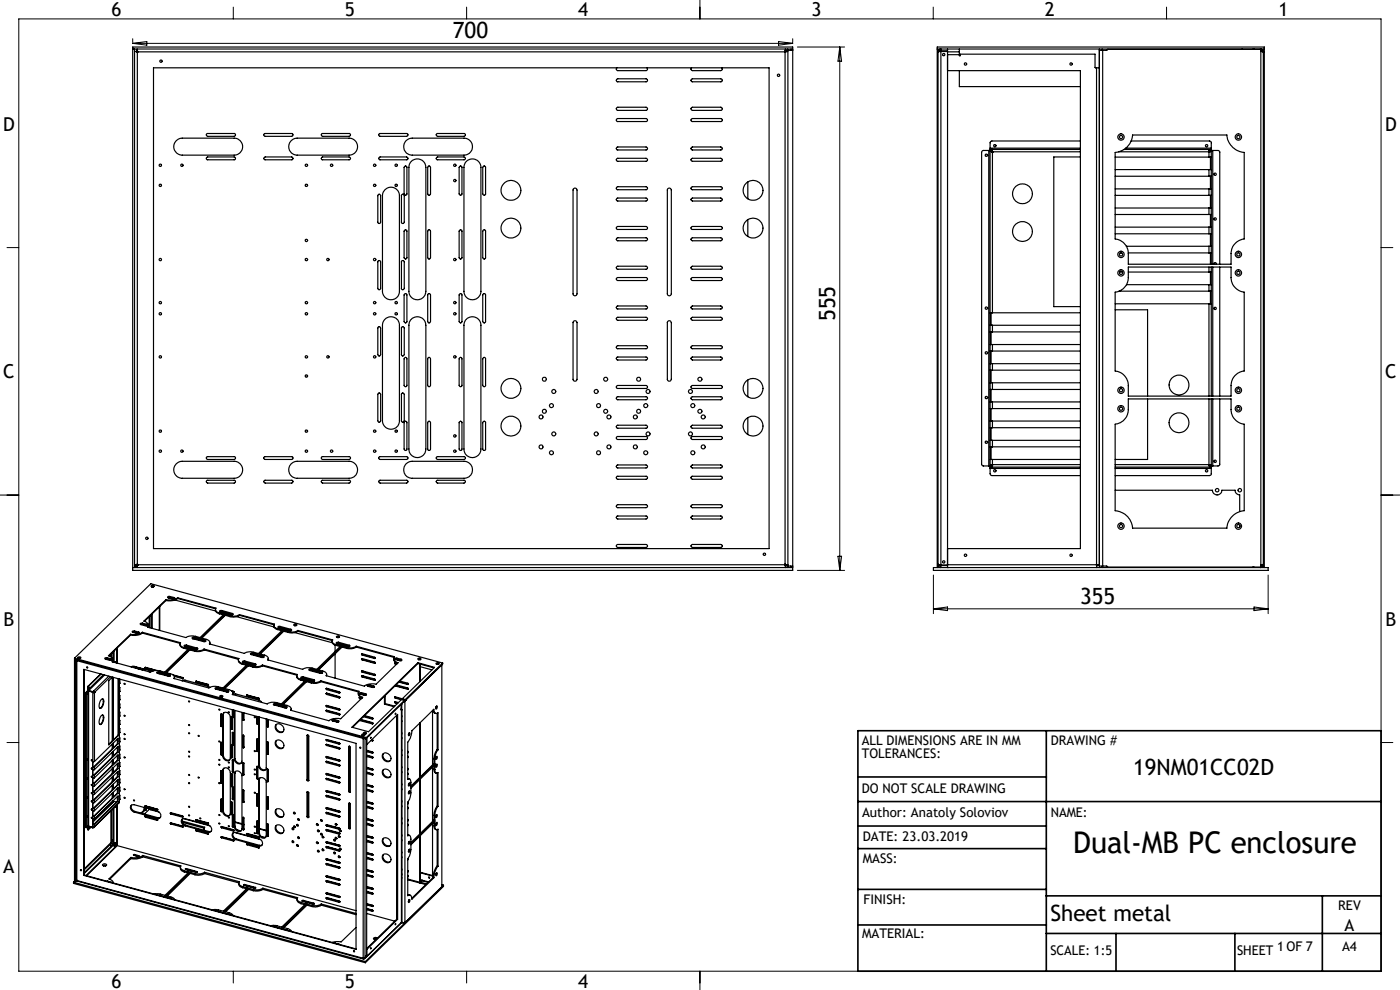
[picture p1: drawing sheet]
<svg xmlns="http://www.w3.org/2000/svg" width="297mm" height="210mm" viewBox="0 0 297 210" stroke-linecap="round" stroke-linejoin="round" font-family="sans-serif">
<defs><g id="words">
<text font-size="6.3" x="227.7" y="180.9">Dual-MB PC enclosure</text>
<g font-size="4.7">
<text x="96.1" y="8.2">700</text>
<text x="177.1" y="68.1" transform="rotate(-90 177.1 68.1)">555</text>
<text x="229.1" y="128.1">355</text>
<text x="240.4" y="164.3">19NM01CC02D</text>
<text x="222.8" y="195.3">Sheet metal</text>
</g>
<g font-size="4.1">
<text x="23.7" y="3.4">6</text>
<text x="73.2" y="3.4">5</text>
<text x="122.7" y="3.4">4</text>
<text x="172.2" y="3.4">3</text>
<text x="221.7" y="3.4">2</text>
<text x="271.2" y="3.4">1</text>
<text x=".7" y="27.8">D</text>
<text x="293.8" y="27.8">D</text>
<text x=".7" y="80.3">C</text>
<text x="293.9" y="80.3">C</text>
<text x=".7" y="132.8">B</text>
<text x="293.9" y="132.8">B</text>
<text x=".7" y="185.3">A</text>
<text x="23.7" y="209.6">6</text>
<text x="73.2" y="209.6">5</text>
<text x="122.7" y="209.6">4</text>
</g>
<text font-size="3.5" x="285.2" y="197.4">A</text>
<g font-size="2.8">
<text x="182.8" y="158">ALL DIMENSIONS ARE IN MM</text>
<text x="182.8" y="160.8">TOLERANCES:</text>
<text x="222.9" y="157.9">DRAWING #</text>
<text x="182.8" y="168.2">DO NOT SCALE DRAWING</text>
<text x="182.9" y="173.4">Author: Anatoly Soloviov</text>
<text x="222.9" y="173.4">NAME:</text>
<text x="183" y="178.4">DATE: 23.03.2019</text>
<text x="183" y="183.1">MASS:</text>
<text x="183.2" y="191.7">FINISH:</text>
<text x="283.9" y="193">REV</text>
<text x="182.9" y="198.9">MATERIAL:</text>
<text x="222.8" y="202.7">SCALE: 1:5</text>
<text x="262.4" y="202.7">SHEET</text>
<text x="270.9" y="201.7">1 OF 7</text>
<text x="284.7" y="201.7">A4</text>
</g>
</g></defs>
<g fill="none" stroke="#000" stroke-width=".21">
<path d="M4 4h289v202h-289zM28.2 8.2v.8M28.2 9.2h140M28.2 9.2l3-.4v.8zM49.5 1.5v2.5M99 1.5v2.5M148.5 0v4M165.2 8.8l3 .4-3 .4zM168.2 8.2v.8M169.2 10h10M178.2 10v111M178.2 10l.3 3h-.7z"/>
<path d="M198 1.5v2.5M247.5 1.5v2.5M1.5 52.5h2.5M293 52.5h2.5M0 105h4M177.8 118h.7l-.3 3zM293 105h4M169.2 121h10M198 122v8.2M198 129.1h71M198 129.1l3-.3v.7zM266 128.8l3 .3-3 .4z"/>
<path d="M269 122v8.2M1.5 157.5h2.5M293 157.5h2.5M49.5 206v2.5M99 206v2.5M148.5 206v4"/>
</g>
<g fill="none" stroke="#000" stroke-width=".35">
<path d="M182 155h111v51h-111zM222 155v51M182 170h111M182 164.8h40M182 175.2h40M182 196.2h40M182 188.7h40M182 180h40M222 190h71M222 198h71M236.7 198v8M262 198v8"/>
<path d="M280.5 190v16"/>
</g>
<g fill="none" stroke="#000" stroke-width=".25">
<path d="M28.2 10.4h140v-.4h-140v111h140v-.6h-140M28.5 10.9h.4M28.5 10.4v110M28.9 10.9l.2 .2M28.9 10.9l.1 .2M29 11.1h.1M29.1 11.1h.1M29.1 10.4v.3M29.1 10.7l.1 .3M29.1 10.7l.1 .2M29.1 11.1v108.7M29.2 11h.1"/>
<path d="M29.2 10.9v.1M29.2 11l-.1 .1M29.2 11h137.4M32.6 14.4h130.6v102h-130.6zM130.8 16.8l6.3-.1a.32 .32 0 0 1 .3 .3 .32 .32 0 0 1-.3 .3h-6.2l-.2-.3zM130.9 14.4l-.2 .3 .4 .3h6l.3-.3-.2-.3M146.7 16.8l6.2-.1a.32 .32 0 0 1 .3 .3 .32 .32 0 0 1-.3 .3h-6.1l-.2-.3zM146.7 14.4l-.1 .3 .3 .3h6l.3-.2-.1-.4M166.4 11l.1 .1M166.5 10.9l-.1 .1M166.5 10.9v.1M166.5 11h-.1"/>
<path d="M166.5 11.1h.1M166.5 11.1h.2M166.5 11v108.8M166.6 11.1h.1M166.6 10.4v.3M166.6 10.8h.2M166.6 10.7l-.1 .2M166.6 10.7l-.1 .3M166.8 10.9h.3v108.9M166.8 10.9l-.2 .2M166.8 10.9l-.1 .2M167.1 10.4v.3"/>
<path d="M167.7 10.7v-.2h.5v.2M168.2 10.7h-1.4v.2M168.2 10.7v109.4M198.8 10.4h69.4M199 11v.1M199 11.1v108.6M199 11h.1M199 10.9v.1M199 10.9h.3M199.1 10.7l.5-.3v.4M199.1 10.7l-.1 .2M199.1 10.7l.3 .2"/>
<path d="M199.4 10.9h.1M199.6 10.9h-.5l-.1 .2M199.6 10.8l-.2 .1M199.6 10.9h1.4v109.5M199.6 10.9v108.9M201 10.4v.4h-1.4M201 15h28.2v101.4h-28.2M201 11.6h2.5M201 11h2.5M203.5 11.6l.2 .3v-.4h28.6v2.8l.3 .1M203.5 11v.6M203.5 10.4v.6"/>
<path d="M203.5 15v3.4h25.7M232.6 14.4h.6M232.6 14.4v105.4M233.2 10.7h.7M233.2 10.4v110M233.8 10.4v.3M233.9 10.7h.9l.2-.2h32.5v109.8h-32.5l-.2-.2h-.9M233.9 10.7v109.4M263.5 10.4v.1M265.7 10.5h.3M267.4 10.5l.2-.1 .3 .3M267.5 10.9h.4l.1 .2"/>
<path d="M267.5 10.8l.1 .1M267.6 10.9h.1M267.9 10.7l-.3 .2M267.9 10.7l.1 .2M268 11h.1M268 11.1h.1M268 11v.1M268 10.9v.1M268 10.8v.2M268 11.1v108.6M268 10.9h-.2M37.4 29.8l1.1-.5h11.2a1.8 1.8 0 0 1 1.8 1.8 1.8 1.8 0 0 1-1.8 1.8h-11a1.79 1.79 0 0 1-1.7-1.1 1.79 1.79 0 0 1 .4-2z"/>
<path d="M43.9 28.4l5.8-.1a.3 .3 0 0 1 .3 .3 .3 .3 0 0 1-.3 .3h-5.6l-.3-.2zM43.9 33.4l5.8-.1a.3 .3 0 0 1 .3 .3 .3 .3 0 0 1-.3 .3h-5.7l-.2-.2zM56.1 28.4l5.8-.1a.3 .3 0 0 1 .3 .3 .3 .3 0 0 1-.3 .3h-5.6l-.3-.2zM56.1 33.4l5.8-.1a.3 .3 0 0 1 .3 .3 .3 .3 0 0 1-.3 .3h-5.7l-.2-.3zM61.8 29.8l1.1-.5h11.1a1.8 1.8 0 0 1 1.8 1.8 1.8 1.8 0 0 1-1.8 1.8h-11a1.79 1.79 0 0 1-1.6-1.1 1.79 1.79 0 0 1 .4-2zM68.2 28.4l5.8-.1a.3 .3 0 0 1 .4 .3 .3 .3 0 0 1-.4 .3h-5.6l-.2-.1zM68.2 33.4l5.8-.1a.3 .3 0 0 1 .4 .3 .3 .3 0 0 1-.4 .3h-5.7l-.1-.3zM80.4 28.4l5.9-.1a.3 .3 0 0 1 .2 .3 .3 .3 0 0 1-.2 .3h-5.7l-.2-.2zM80.4 33.4l5.9-.1a.3 .3 0 0 1 .2 .3 .3 .3 0 0 1-.2 .3h-5.8l-.1-.2zM85.8 35.3l.2-.1 .3 .2v5.7a.3 .3 0 0 1-.3 .3 .3 .3 0 0 1-.3-.3zM86.1 29.8l1.2-.5h11.1a1.8 1.8 0 0 1 1.8 1.8 1.8 1.8 0 0 1-1.8 1.8h-10.9a1.8 1.8 0 0 1-1.7-1.1 1.8 1.8 0 0 1 .3-2zM87.1 34.4a1.82 1.82 0 0 1 2-.6 1.82 1.82 0 0 1 1.2 1.7v26.3a1.8 1.8 0 0 1-1.8 1.8 1.8 1.8 0 0 1-1.8-1.8v-26.5z"/>
<path d="M90.8 35.3l.4-.1 .1 .3v5.6a.3 .3 0 0 1-.3 .3 .3 .3 0 0 1-.3-.3zM92.6 33.4l5.8-.1a.3 .3 0 0 1 .3 .3 .3 .3 0 0 1-.3 .3h-5.7l-.2-.3zM92.6 28.4l5.8-.1a.3 .3 0 0 1 .3 .3 .3 .3 0 0 1-.3 .3h-5.5l-.3-.2zM97.5 35.3l.2-.1 .3 .2v5.7a.3 .3 0 0 1-.3 .3 .3 .3 0 0 1-.3-.3zM98.8 34.4a1.82 1.82 0 0 1 2-.6 1.82 1.82 0 0 1 1.2 1.7v26.3a1.8 1.8 0 0 1-1.8 1.8 1.8 1.8 0 0 1-1.8-1.8v-26.5zM102.5 35.3l.2-.1 .3 .2v5.7a.3 .3 0 0 1-.3 .3 .3 .3 0 0 1-.3-.3zM130.8 25.3l6.3-.2a.32 .32 0 0 1 .3 .4 .32 .32 0 0 1-.3 .3h-6.2l-.2-.3zM130.8 33.7l6.3-.1a.32 .32 0 0 1 .3 .3 .32 .32 0 0 1-.3 .3h-6l-.3-.2zM130.8 39.7l6.3-.1a.32 .32 0 0 1 .3 .3 .32 .32 0 0 1-.3 .3h-6.2l-.2-.3zM130.8 31.3l6.3-.1a.32 .32 0 0 1 .3 .3 .32 .32 0 0 1-.3 .3h-6.2l-.2-.3zM130.8 22.9l6.3-.2a.34 .34 0 0 1 .3 .4 .34 .34 0 0 1-.3 .3h-6l-.3-.2zM141.7 40h.5l.2 .3v22l-.1 .3-.3 .2-.3-.2-.1-.2v-22.2z"/>
<path d="M146.7 22.9l6.2-.2a.34 .34 0 0 1 .3 .4 .34 .34 0 0 1-.3 .3h-6l-.3-.2zM146.7 31.3l6.2-.1a.32 .32 0 0 1 .3 .3 .32 .32 0 0 1-.3 .3h-6.1l-.2-.3zM146.7 33.7l6.2-.1a.32 .32 0 0 1 .3 .3 .32 .32 0 0 1-.3 .3h-6l-.3-.2zM146.7 39.7l6.2-.1a.32 .32 0 0 1 .3 .3 .32 .32 0 0 1-.3 .3h-6.1l-.2-.3zM146.7 25.3l6.2-.2a.32 .32 0 0 1 .3 .4 .32 .32 0 0 1-.3 .3h-6.1l-.2-.3zM158.6 38.6v3.6M209.8 31.9h.5M209.8 31.9h-1.2l-.4 .3v66.3l.3 .3h1.3M209.8 31.9v66.9M210 32h.1M210 32l.4 .2M210 31.4v.3"/>
<path d="M210 31.7h19.2M210 31.7v67.4M210 32h.3M210 31.4h19.2M210.3 32l.1 .2M210.3 32h.1M210.3 31.9h.1M210.3 31.9v.1M210.3 31.7l.2 .3M210.3 31.7h.1M210.3 31.9l.2 .2M210.3 31.7v.2"/>
<path d="M210.4 32.2h.1M210.5 32v.2M210.5 32.2h.1M210.5 32v.1M210.5 32.2v34.1M210.5 32.2h18.7M229.2 29.9h-18.8l-.4 .3v1.2M229.2 33.3h-5.6v31.7h5.6M236.6 32.3a4 4 0 0 0 3.7-3.7h20a4 4 0 0 0 3.6 3.7v18.4a3.1 3.1 0 0 0-2.7 3.1v2.2h-21.8v-2.2a3.1 3.1 0 0 0-2.8-3.1zM236.6 33.3h19.9M236.6 37.4h19.9M236.6 36h19.9"/>
<path d="M237.3 32.2h19.2M238.4 31.7h18.6M238.8 31.4h18.2M240 29.9h16.6l.4 .3v1.2M256.5 32.2h.2M256.5 32.2h.1M256.5 33.3h.5M256.5 36h.5M256.5 37.4h.5M256.5 32.2v1.1M256.5 36v1.4M256.5 32v.2"/>
<path d="M256.7 31.7h.1M256.7 31.7l-.2 .3M256.7 31.9l-.2 .1M256.7 31.9h.1M256.7 31.9h.6M256.7 31.7v.2M256.8 32l-.1 .2M256.8 32h.1M256.8 31.9h.1M256.8 32h.2M256.8 31.9v.1M256.8 33.3v2.7"/>
<path d="M256.8 37.4v2.7M257 32l-.3 .2M257 32h.1M257 31.4v.3M257 31.7v24.3M257.3 31.9h1.1l.4 .3v23.8M257.3 31.9v24.1M80.2 41.3l.4-.1 .2 .3v5.6a.3 .3 0 0 1-.3 .3 .3 .3 0 0 1-.3-.3zM80.2 55.3h.4l.2 .3v5.6a.3 .3 0 0 1-.3 .2 .3 .3 0 0 1-.3-.2zM81.7 40.2a1.79 1.79 0 0 1 1.9-.4 1.79 1.79 0 0 1 1.1 1.7v20.3a1.8 1.8 0 0 1-1.8 1.8 1.8 1.8 0 0 1-1.8-1.8v-20.5zM85.2 55.3h.3l.3 .3v5.6a.3 .3 0 0 1-.3 .2 .3 .3 0 0 1-.3-.2zM85.2 41.3l.3-.1 .3 .3v5.6a.3 .3 0 0 1-.3 .3 .3 .3 0 0 1-.3-.3z"/>
<path d="M85.8 48.8l.2-.1 .3 .2v5.7a.3 .3 0 0 1-.3 .4 .3 .3 0 0 1-.3-.4zM90.8 48.8h.4l.1 .3v5.5a.3 .3 0 0 1-.3 .4 .3 .3 0 0 1-.3-.4zM97.5 48.8l.2-.1 .3 .2v5.7a.3 .3 0 0 1-.3 .4 .3 .3 0 0 1-.3-.4zM102.5 48.8l.2-.1 .3 .2v5.7a.3 .3 0 0 1-.3 .4 .3 .3 0 0 1-.3-.4zM121.6 40.1l.4-.2 .3 .1 .1 .3v22l-.1 .3-.3 .2-.3-.2-.1-.2zM130.8 42.1l6.3-.1a.32 .32 0 0 1 .3 .3 .32 .32 0 0 1-.3 .3h-6l-.3-.1zM130.8 48.1l6.3-.1a.32 .32 0 0 1 .3 .4 .32 .32 0 0 1-.3 .3h-6.2l-.2-.3zM130.8 50.5l6.3-.1a.32 .32 0 0 1 .3 .4 .32 .32 0 0 1-.3 .3h-6l-.3-.2zM130.8 59l6.3-.1a.32 .32 0 0 1 .3 .3 .32 .32 0 0 1-.3 .3h-6l-.3-.2zM130.9 56.5h6.2a.32 .32 0 0 1 .3 .3 .32 .32 0 0 1-.3 .3h-6.2l-.2-.3zM146.7 48.1l6.2-.1a.32 .32 0 0 1 .3 .4 .32 .32 0 0 1-.3 .3h-6.1l-.2-.3zM146.7 50.5l6.2-.1a.32 .32 0 0 1 .3 .4 .32 .32 0 0 1-.3 .3h-6l-.3-.2z"/>
<path d="M146.7 59l6.2-.1a.32 .32 0 0 1 .3 .3 .32 .32 0 0 1-.3 .3h-6l-.3-.2zM146.7 56.6l6.2-.1a.32 .32 0 0 1 .3 .3 .32 .32 0 0 1-.3 .3h-6.1l-.2-.3zM146.7 42.1l6.2-.1a.32 .32 0 0 1 .3 .3 .32 .32 0 0 1-.3 .3h-6l-.3-.1zM158.6 46.6v3.6M236.6 45.5h19.9M236.6 49.6h19.9M236.6 48.2h19.9M236.6 44.1h19.9M236.6 41.4h19.9M236.6 40.1h19.9M237.5 57.7h.6M237.7 53.6h.2"/>
<path d="M238.9 52.2h17.6M239.4 56.6h21.8v2.3a3.1 3.1 0 0 0 2.7 3.1v16.7a3.1 3.1 0 0 0-2.7 3.1v2.2h-21.8v-2.2a3.1 3.1 0 0 0-2.8-3.1v-16.7a3.1 3.1 0 0 0 2.8-3.1zM239.4 53.6h17.1M239.4 57.7h17.1M256.5 41.4h.5M256.5 40.1h.5M256.5 44.1h.5M256.5 45.5h.5M256.5 49.6h.5M256.5 48.2h.5M256.5 52.2h.5M256.5 53.6h.5"/>
<path d="M256.5 57.7h.5M256.5 40.1v1.3M256.5 44.1v1.4M256.5 48.2v1.4M256.5 52.2v1.4M256.5 56.6v1.1M256.8 41.4v2.7M256.8 45.5v2.7M256.8 49.6v2.6M256.8 53.6v2.4M256.8 57.7v2.7M257 56.6v27.4"/>
<path d="M257.3 56.6v27.4M257.6 56a.25 .25 0 0 1 .2-.3 .25 .25 0 0 1 .2 .3M258.8 56.6v27.4M80.2 69.4l.4-.1 .2 .3v5.6a.3 .3 0 0 1-.3 .3 .3 .3 0 0 1-.3-.3zM81.6 67.8a1.8 1.8 0 0 1 2-.5 1.8 1.8 0 0 1 1.1 1.7v20.2a1.8 1.8 0 0 1-1.8 1.8 1.8 1.8 0 0 1-1.8-1.8v-20.4zM85.2 69.4l.3-.1 .3 .3v5.6a.3 .3 0 0 1-.3 .3 .3 .3 0 0 1-.3-.3zM85.8 75.9l.2-.1 .3 .2v5.7a.3 .3 0 0 1-.3 .3 .3 .3 0 0 1-.3-.3zM85.8 62.4l.3-.1 .2 .2v5.7a.3 .3 0 0 1-.3 .3 .3 .3 0 0 1-.3-.3zM87.1 67.8a1.82 1.82 0 0 1 2-.5 1.82 1.82 0 0 1 1.2 1.7v26.2a1.8 1.8 0 0 1-1.8 1.9 1.8 1.8 0 0 1-1.8-1.9v-26.4zM90.8 75.9l.4-.1 .1 .3v5.6a.3 .3 0 0 1-.3 .3 .3 .3 0 0 1-.3-.3zM90.8 62.4l.4-.1 .1 .3v5.6a.3 .3 0 0 1-.3 .3 .3 .3 0 0 1-.3-.3zM97.5 75.9l.2-.1 .3 .2v5.7a.3 .3 0 0 1-.3 .3 .3 .3 0 0 1-.3-.3z"/>
<path d="M97.5 62.4l.3-.1 .2 .2v5.7a.3 .3 0 0 1-.3 .3 .3 .3 0 0 1-.3-.3zM98.8 67.8a1.82 1.82 0 0 1 2-.5 1.82 1.82 0 0 1 1.2 1.7v26.2a1.8 1.8 0 0 1-1.8 1.9 1.8 1.8 0 0 1-1.8-1.9v-26.4zM102.5 75.9l.2-.1 .3 .2v5.7a.3 .3 0 0 1-.3 .3 .3 .3 0 0 1-.3-.3zM102.5 62.4l.3-.1 .2 .2v5.7a.3 .3 0 0 1-.3 .3 .3 .3 0 0 1-.3-.3zM121.6 68.2l.5-.2 .3 .4v12.1l-.3 .3h-.3l-.2-.3zM130.8 67.4l6.3-.1a.32 .32 0 0 1 .3 .3 .32 .32 0 0 1-.3 .3h-6l-.3-.2zM130.8 65l6.3-.1a.32 .32 0 0 1 .3 .3 .32 .32 0 0 1-.3 .3h-6.2l-.2-.3zM130.8 73.4l6.3-.1a.32 .32 0 0 1 .3 .4 .32 .32 0 0 1-.3 .3h-6.2l-.2-.3zM130.8 75.8l6.3-.1a.32 .32 0 0 1 .3 .4 .32 .32 0 0 1-.3 .3h-6l-.3-.2zM141.6 68.2l.5-.2 .3 .4v12.1l-.3 .3h-.3l-.2-.3zM146.7 73.4l6.2-.1a.32 .32 0 0 1 .3 .4 .32 .32 0 0 1-.3 .3h-6.1l-.2-.3zM146.7 75.8l6.2-.1a.32 .32 0 0 1 .3 .4 .32 .32 0 0 1-.3 .3h-6l-.3-.2z"/>
<path d="M146.7 65l6.2-.1a.32 .32 0 0 1 .3 .3 .32 .32 0 0 1-.3 .3h-6.1l-.2-.3zM146.7 67.4l6.2-.1a.32 .32 0 0 1 .3 .3 .32 .32 0 0 1-.3 .3h-6l-.3-.2zM210 66.3h.5M210 69h.5M210 70.4h.5M210 78.5h.5M210 77.1h.5M210 74.5h.5M210 73.1h.5M210.3 66.3v2.7M210.3 70.4v2.7M210.3 74.5v2.6"/>
<path d="M210.3 78.5v2.7M210.5 69v1.4M210.5 73.1v1.4M210.5 77.1v1.4M210.5 69h18.7M210.5 66.3h18.7M210.5 78.5h18.7M210.5 77.1h18.7M210.5 74.5h18.7M210.5 73.1h18.7M210.5 70.4h18.7M236.6 64.4h19.9"/>
<path d="M236.6 65.7h6.9v18.3M237.4 61.8h19.1M239 60.4h17.5M256.5 64.4h.5M256.5 61.8h.5M256.5 60.4h.5M256.5 60.4v1.4M256.5 64.4v19.6M256.8 61.8v2.6M37.4 98.4l1.1-.5h11.2a1.8 1.8 0 0 1 1.8 1.8 1.8 1.8 0 0 1-1.8 1.8h-11a1.79 1.79 0 0 1-1.7-1.2 1.79 1.79 0 0 1 .4-1.9zM43.9 96.9h5.8a.3 .3 0 0 1 .3 .3 .3 .3 0 0 1-.3 .3h-5.6l-.3-.2zM56.1 96.9h5.8a.3 .3 0 0 1 .3 .3 .3 .3 0 0 1-.3 .3h-5.6l-.3-.2z"/>
<path d="M61.8 98.4l1.1-.5h11.1a1.8 1.8 0 0 1 1.8 1.8 1.8 1.8 0 0 1-1.8 1.8h-11a1.79 1.79 0 0 1-1.6-1.2 1.79 1.79 0 0 1 .4-1.9zM68.2 96.9h5.8a.3 .3 0 0 1 .4 .3 .3 .3 0 0 1-.4 .3h-5.6l-.2-.2zM80.2 83.5l.4-.1 .2 .3v5.5a.3 .3 0 0 1-.3 .4 .3 .3 0 0 1-.3-.4zM80.4 96.9h5.9a.3 .3 0 0 1 .2 .3 .3 .3 0 0 1-.2 .3h-5.7l-.2-.2zM85.2 83.5l.2-.1 .4 .3v5.5a.3 .3 0 0 1-.3 .4 .3 .3 0 0 1-.3-.4zM85.8 89.5l.2-.1 .3 .1v5.7a.3 .3 0 0 1-.3 .4 .3 .3 0 0 1-.3-.4zM86.1 98.4l1.2-.5h11.1a1.8 1.8 0 0 1 1.8 1.8 1.8 1.8 0 0 1-1.8 1.8h-10.9a1.8 1.8 0 0 1-1.7-1.1 1.8 1.8 0 0 1 .3-2zM90.8 89.5l.4-.1 .1 .3v5.5a.3 .3 0 0 1-.3 .4 .3 .3 0 0 1-.3-.4zM92.6 96.9h5.8a.3 .3 0 0 1 .3 .3 .3 .3 0 0 1-.3 .3h-5.5l-.3-.2zM97.4 89.5l.3-.1 .3 .1v5.7a.3 .3 0 0 1-.3 .4 .3 .3 0 0 1-.3-.4zM102.4 89.5l.3-.1 .3 .1v5.7a.3 .3 0 0 1-.3 .4 .3 .3 0 0 1-.3-.4zM130.8 81.9l6.3-.1a.32 .32 0 0 1 .3 .3 .32 .32 0 0 1-.3 .3h-6.2l-.2-.3z"/>
<path d="M130.8 90.3l6.3-.1a.32 .32 0 0 1 .3 .3 .32 .32 0 0 1-.3 .3h-6.2l-.2-.3zM130.8 92.7l6.3-.1a.32 .32 0 0 1 .3 .3 .32 .32 0 0 1-.3 .3h-6l-.3-.2zM130.8 84.2h6.3a.32 .32 0 0 1 .3 .3 .32 .32 0 0 1-.3 .3h-6l-.3-.2zM130.9 98.7l6.2-.1a.32 .32 0 0 1 .3 .3 .32 .32 0 0 1-.3 .4h-6l-.4-.4zM146.7 81.9l6.2-.1a.32 .32 0 0 1 .3 .3 .32 .32 0 0 1-.3 .3h-6.1l-.2-.3zM146.7 84.2h6.2a.32 .32 0 0 1 .3 .3 .32 .32 0 0 1-.3 .3h-6l-.3-.2zM146.7 90.3l6.2-.1a.32 .32 0 0 1 .3 .3 .32 .32 0 0 1-.3 .3h-6.1l-.2-.3zM146.7 92.7l6.2-.1a.32 .32 0 0 1 .3 .3 .32 .32 0 0 1-.3 .3h-6l-.3-.2zM146.7 98.7l6.2-.1a.32 .32 0 0 1 .3 .3 .32 .32 0 0 1-.3 .4h-6l-.3-.2zM158.6 80.6v3.6M158.6 88.6v3.6M209.8 98.8l.5 .1"/>
<path d="M210 98.8h.1M210 97.5h.5M210 82.6h.5M210 81.2h.5M210 94.8h.5M210 93.4h.5M210 90.7h.5M210 89.3h.5M210 85.3h.5M210 86.7h.5M210 99.1v.3M210 99.4v1.2l.4 .3h18.8"/>
<path d="M210 99.1h19.2M210 98.8h.3M210 99.4h19.2M210.3 98.8h.1M210.3 82.6v2.7M210.3 86.7v2.6M210.3 90.7v2.7M210.3 94.8v2.7M210.3 98.8v.1M210.3 99.1h.1M210.3 98.9h.1M210.3 98.9v.2"/>
<path d="M210.4 98.6l-.4 .2M210.4 98.6l-.1 .2M210.5 98.8l-.2 .3M210.5 98.6v.2M210.5 98.6h.1M210.5 97.5v1.1h-.1M210.5 98.8l-.2 .1M210.5 81.2v1.4M210.5 85.3v1.4M210.5 89.3v1.4M210.5 93.4v1.4M210.5 97.5h18.7"/>
<path d="M210.5 94.8h18.7M210.5 93.4h18.7M210.5 90.7h18.7M210.5 89.3h18.7M210.5 86.7h18.7M210.5 85.3h18.7M210.5 82.6h18.7M210.5 81.2h18.7M210.5 98.6h18.7M236.6 98.6h19.9v.2M236.6 99.1h20.4M236.6 99.4h20.4"/>
<path d="M239.4 84.6h21.8v2.3a3.1 3.1 0 0 0 2.7 3.1v18.3a4 4 0 0 0-3.6 3.7h-20a4 4 0 0 0-3.7-3.7v-18.3a3.1 3.1 0 0 0 2.8-3.1zM243.5 84.6v12.9h-6.9M256.5 84.6v14h.2M256.5 98.8l.2 .3M256.5 98.8l.2 .1M256.7 98.6l.3 .2M256.7 98.6l.1 .2M256.7 99.1h.1M256.7 98.9h.1M256.7 98.9v.2M256.8 98.8h.1M256.8 98.8h.2"/>
<path d="M256.8 98.8v.1M257 98.8h.1M257 99.1v.3M257 99.4v1.2l-.4 .3h-20M257 84.6v14.5M257.3 98.8l-.6 .1M257.3 84.6v14.2M258.8 84.6v14l-.3 .2h-1.2M28.5 119.8h.4M28.6 119.8a.53 .53 0 0 0 .5 .6v-.3M29 119.8l.1 .2M29 119.7h.1"/>
<path d="M29 119.7l-.1 .1M29.1 119.8h.1M29.1 119.7l-.2 .1M29.1 119.7l.1 .1M29.1 119.7h-.1M29.1 119.7h.1M29.2 119.8l-.1 .3M29.2 119.8v.1M29.2 119.9l-.1 .2M29.2 119.8h.1M29.2 119.8h137.2M43.9 101.9h5.8a.3 .3 0 0 1 .3 .3 .3 .3 0 0 1-.3 .3h-5.6l-.3-.2z"/>
<path d="M56.1 101.9h5.8a.3 .3 0 0 1 .3 .3 .3 .3 0 0 1-.3 .3h-5.6l-.3-.2zM68.2 101.9h5.8a.3 .3 0 0 1 .4 .3 .3 .3 0 0 1-.4 .3h-5.6l-.2-.1zM80.4 101.9h5.9a.3 .3 0 0 1 .2 .3 .3 .3 0 0 1-.2 .3h-5.7l-.2-.2zM92.6 101.9h5.8a.3 .3 0 0 1 .3 .3 .3 .3 0 0 1-.3 .3h-5.5l-.3-.2zM130.8 115.6l6.3-.1a.32 .32 0 0 1 .3 .3 .32 .32 0 0 1-.3 .3h-6l-.3-.2zM130.8 101.1l6.3-.1a.32 .32 0 0 1 .3 .3 .32 .32 0 0 1-.3 .4h-6l-.3-.2zM130.9 109.5h6.2a.32 .32 0 0 1 .3 .3 .32 .32 0 0 1-.3 .3h-6l-.4-.3zM130.9 107.1h6.2a.32 .32 0 0 1 .3 .3 .32 .32 0 0 1-.3 .3h-6l-.4-.3zM146.7 101.1l6.2-.1a.32 .32 0 0 1 .3 .3 .32 .32 0 0 1-.3 .4h-6l-.3-.2zM146.7 107.2l6.2-.1a.32 .32 0 0 1 .3 .3 .32 .32 0 0 1-.3 .3h-6l-.3-.2zM146.7 109.5h6.2a.32 .32 0 0 1 .3 .3 .32 .32 0 0 1-.3 .3h-6l-.3-.2zM146.7 115.6l6.2-.1a.32 .32 0 0 1 .3 .3 .32 .32 0 0 1-.3 .3h-6l-.3-.2z"/>
<path d="M166.4 119.8l.1 .1M166.4 119.8h.1M166.5 119.9l.1 .2M166.5 119.8v.1M166.5 119.8l.1 .3M166.5 119.7l-.1 .1M166.5 119.7h.1M166.5 119.7h.2M166.5 119.8h.1M166.5 119.8h.3M166.6 119.7l-.1 .1M166.6 119.7h.1"/>
<path d="M166.7 119.7l.1 .1M166.8 119.8l-.2 .2M166.8 119.8h.3M167.1 119.8v.3a.27 .27 0 0 1-.2 .2 .27 .27 0 0 1-.3 0v-.2M199 119.7l.1 .1M199 119.7v.1M199 119.8v.1M199 119.8h.1M199 119.9l.1 .2M199.1 119.8h.5M199.3 119.8l-.3 .1M199.4 119.9l.2 .1"/>
<path d="M199.4 119.8v.1M199.4 119.9l-.3 .2M199.6 120v.4l-.5-.3M199.6 120h1.4M232.6 119.8h.6zM232.6 119.8l.1 .6zM232.6 119.8h-33M232.6 119.8h.1M236.6 104h20.6a1.01 1.01 0 0 0 1 1 1.01 1.01 0 0 0 1-1h2.8a.96 .96 0 0 0 1 1v3.5M263 111.4v.4M267.6 119.9l-.1 .1M267.6 119.9l.3 .2"/>
<path d="M267.6 119.8v.1M267.8 119.8l.2 .1M268 119.8h.1M268 119.7l-.5 .1M268 119.7v.1M268 119.8v.1M268 119.9l-.1 .2M15.8 139.6v47.3M15.8 139.6l61.9 16.8M15.8 139.6l16.2-15.8 61.9 16.8M16.1 140v46.7h.2M16.2 139.9v.1"/>
<path d="M16.3 140v.2M16.3 139.9v.1M16.5 139.4a.3 .3 0 0 1 .4-.1 .3 .3 0 0 1 .2 .3l-.5 .1zM16.7 139.6l.3 .1zM16.7 139.7h.2M22.6 139.8l1 .3-.1-.1M22.6 139.7l-.2 .1M22.6 139.7l.9 .3M22.6 139.7v.1M22.7 139.5l-.5 .1 .2 .2M22.7 139.5l.9 .3M22.7 139.5l-.1 .2"/>
<path d="M23.5 138.8v.5M23.5 140v.1M23.6 139.8l.2 .1-.2 .2-1.2-.3M23.6 139.8l-.1 .2M23.7 138.6v.8M24 140l-.1 .4M24 138.3v2.1M24.2 138.1v2.4M24.8 137.5v3.1M24.9 137.4v3.3M27.7 134.5l-4.7 4.6a.82 .82 0 0 1 .8 .4 .82 .82 0 0 1 0 .9l8.1 2.2a2.37 2.37 0 0 1 2-.3l1 .3 5.1-5-1-.2M27.7 134.5v.2"/>
<path d="M27.7 134.7l-4.6 4.4M28.2 134.1h.2zM28.4 134.1h.1M28.4 134.1l.9 .2M28.5 133.8h-.3l-.2 .2 1.1 .4h.4l.1-.2-.2-.1M28.5 133.8l.9 .3M28.5 133.8l-.1 .3M29.3 134.3l.1 .1-.1-.1M29.3 134.3h.1M29.4 134.1l-.1 .2M30.2 132.4l-.3 .1M30.2 132.4l.8 .3"/>
<path d="M30.2 134.1a3.2 3.2 0 0 1-2.5 .4M30.2 134.1l8.1 2.2a.7 .7 0 0 0 .7 1.1M30.2 134.3a3.2 3.2 0 0 1-2.5 .4M30.2 134.1v.2M30.2 134.3l8 2.2M30.2 132.2l-.5 .1 .2 .2M30.2 132.2l.9 .2M30.2 132.2v.2M31 132.6v.1M31.1 132.4l.2 .1-.2 .2-1.2-.2M31.1 132.4l-.1 .2M31.5 132.6l-.1 .5"/>
<path d="M31.6 130.8v2.3M31.8 130.7v2.5M32.1 124.3a.28 .28 0 0 1 .3-.2 .28 .28 0 0 1 .2 .4h-.4zM32.1 130.3v3M32.2 124.5h.3zM32.2 124.5h.3M32.3 130.2v3.1M33.8 128.8v4.9M33.9 128.6v5.1M35.2 127.2l-4.7 4.6a.82 .82 0 0 1 .8 .3 .82 .82 0 0 1 0 .9l8.1 2.2a2.76 2.76 0 0 1 2.1-.2l.9 .2 5.1-4.9-1-.3M35.2 127.2v.2M35.2 127.4l-4.5 4.4"/>
<path d="M35.9 126.7l-.2 .1M35.9 126.7l.9 .3M35.9 126.7v.1M36.1 126.5h-.4l-.1 .2 1.1 .4 .4-.1-.2-.3M36.1 126.5l.8 .2M36.1 126.5l-.2 .2M36.8 127l.1 .1zM36.8 127h.1M36.9 126.7l-.1 .3M37.1 127.3l8.6 2.3M37.7 126.8a3.4 3.4 0 0 1-2.5 .4M37.7 126.8l8.1 2.2a.7 .7 0 0 0 .7 1"/>
<path d="M37.7 127a3.2 3.2 0 0 1-2.5 .4M37.7 127l8 2.1M37.7 126.8v.2M38.2 136.7l.1 .4 .7 .4M39 137.4v.1M39 137.5l.9 .3M39.2 137.2l2.3 .6 .4-.1-.1-.2M39.4 137l-.2 .2M39.4 137l2.3 .7M39.5 136.8l-.4 .1 .1 .3M39.5 136.8l2.3 .7M39.5 136.8l-.1 .2"/>
<path d="M40.3 137.7l-5.1 5 1 .2a.71 .71 0 0 1 .7 1l7.4 2a2.55 2.55 0 0 1 2-.2l1 .2 5.1-4.9-1-.3M40.3 137.7l1 .3M40.3 137.7v.2M40.3 137.9l-5 4.8M40.3 137.9l1 .2M40.9 135.5l2.3 .6a.24 .24 0 0 0 .4 .1 .24 .24 0 0 0-.1-.4M41.2 135.4l-.3 .1M41.2 135.4l2.2 .6M41.2 135.4h.1M41.2 135.2h-.4l-.1 .2 .2 .1M41.2 135.2l2.3 .6M41.2 135.2v.2"/>
<path d="M41.3 138v.1M41.7 137.7l.1 .1-.1-.1M41.7 137.7h.1M41.8 137.5l-.1 .2M43.3 137.7a2.43 2.43 0 0 1-2 .3M43.3 137.7l7.4 2a.69 .69 0 0 0 0 .7 .69 .69 0 0 0 .7 .3M43.3 137.9a2.43 2.43 0 0 1-2 .2M43.3 137.7v.2M43.3 137.9l7.3 2M43.4 136h.1M43.5 135.8l-.1 .2M44.5 136.3v.3"/>
<path d="M45.7 129.3l.1 .4 .7 .5M46.5 130v.2M46.5 130.2l.9 .2M46.7 129.8l2.3 .6 .5-.1-.2-.2M47 129.7h.1M47 129.7l-.3 .1M47 129.7l2.2 .7M47.1 129.5l-.5 .1 .1 .2M47.1 129.5l2.2 .6M47.1 129.5l-.1 .2M47.8 130.3l-5.1 5 1 .3a.71 .71 0 0 1 .7 1l7.4 2a2.55 2.55 0 0 1 2-.2l1 .2 5.1-4.9-1-.3M47.8 130.3l1 .3"/>
<path d="M47.8 130.5l-5 4.9M47.8 130.3v.2M47.8 130.5l1 .3M48.8 130.6v.2M49.2 130.4h.1zM49.2 130.3v.1M49.3 130.1l-.1 .2M50.2 130.8l7.9 2.2M50.8 130.4a2.62 2.62 0 0 1-2 .2M50.8 130.4l7.4 2a.68 .68 0 0 0 .1 .7 .68 .68 0 0 0 .6 .3M50.8 130.5a2.43 2.43 0 0 1-2 .3M50.8 130.4v.1"/>
<path d="M50.8 130.5l7.3 2M53.3 138.8l2.3 .7 .5-.1-.2-.2M53.6 138.8h-.3M53.6 138.8l2.2 .6M53.6 138.8h.1M53.6 138.6h-.5l.2 .2M53.6 138.6l2.3 .6M53.6 138.6v.2M55.8 139.4h.1M55.9 139.2l-.1 .2M56.9 139.7v.3M58.1 132.7l.1 .4 .7 .5"/>
<path d="M58.9 133.4v.2M58.9 133.6l.9 .2M59.1 133.2l2.3 .6h.4l.1-.2-.2-.1M59.3 133.1l-.2 .1M59.3 133.1l2.3 .6M59.3 133.1h.1M59.4 132.9h-.3l-.2 .2 .2 .1M59.4 132.9l2.3 .6M59.4 132.9l-.1 .2M60.2 133.7l-5.1 5 1 .3a.72 .72 0 0 1 .7 1l7.4 2a2.37 2.37 0 0 1 2-.3l1 .3 5.1-5-1-.3M60.2 133.7l1 .3M60.2 133.7v.2"/>
<path d="M60.2 133.9l-5 4.8M60.2 133.9l1 .3M61.2 134v.2M61.6 133.7l.1 .1zM61.6 133.7h.1M61.7 133.5l-.1 .2M62.3 132.5a.31 .31 0 0 1 .4-.2 .31 .31 0 0 1 .2 .4h-.4zM62.5 132.7l.3-.1zM62.5 132.7h.3M62.5 134.2l8 2.1M63.2 133.7a2.62 2.62 0 0 1-2 .3M63.2 133.7l7.4 2a.68 .68 0 0 0 0 .8 .68 .68 0 0 0 .7 .2"/>
<path d="M63.2 133.9a2.62 2.62 0 0 1-2 .3M63.2 133.9l7.3 2M63.2 133.7v.2M70.4 136l.2 .5 .7 .4M71.1 136.8v1.4M71.1 138.7v5.2M71.3 136.7v.2M71.3 136.9l.8 .3M71.4 135a.35 .35 0 0 1 .3-.1 .35 .35 0 0 1 .3 .3h-.4zM71.5 136.6l2.3 .6 .4-.1-.1-.2M71.5 135.2h.4M71.6 135.2h.2"/>
<path d="M71.7 136.4l-.2 .2M71.7 136.5l-.2 .1M71.7 136.4l2.3 .7M71.7 136.4v.1M71.8 136.2l-.4 .1 .1 .3M71.8 136.2l2.3 .7M71.8 136.2l-.1 .2M72.6 137.1l-5.1 5 1 .2a.71 .71 0 0 1 .7 1l8.1 2.2a3.1 3.1 0 0 1 2.5-.4l4.7-4.5a.84 .84 0 0 1-.8-1.3l-8.1-2.2M72.6 137.1l1 .3M72.6 137.1v.2M72.6 137.3l-5 4.8M72.6 137.3l1 .2"/>
<path d="M73.6 137.4v.1M74 137.1h.1M74.1 136.9l-.1 .2M75.6 137.1a2.43 2.43 0 0 1-2 .3M75.6 137.3a2.43 2.43 0 0 1-2 .2M75.6 137.1v.2M75.6 137.3l8 2.1M76.7 138.8l.1-.1 2.7 .7 .1 .2M76.7 138.8l.1 .2M76.7 139.8l.1-.1 2.7 .7 .1 .2M76.7 139.8l.1 .2M76.8 138.7l.1 .2"/>
<path d="M76.8 139.7l.1 .2M76.8 138.7l-.1 .1M76.8 138.7h.1M76.8 139.7h.1M76.8 139.7l-.1 .1M76.8 139l2.7 .7M76.8 140l2.7 .7M76.9 138.9l-.1 .1M76.9 138.9l2.7 .7M76.9 139.9l-.1 .1M76.9 139.9l2.7 .7M79.6 139.6l-.1 .1"/>
<path d="M79.6 139.6h.1M83.5 139.7l.2 .6 .6 .4-.4-.1-.2 .1M84.1 139.8l-.2 .1M84.1 139.8l.9 .3M84.1 139.8v.1M84.2 139.6h-.4l-.1 .2 1.2 .4 .3-.1-.1-.3M84.2 139.6l.9 .2M84.2 139.6l-.1 .2M85.1 139.8l-.1 .3M88.7 139.7a.29 .29 0 0 1 .3-.2 .29 .29 0 0 1 .2 .4h-.5zM88.8 139.9h.3M88.9 139.9h.2"/>
<path d="M167.1 120.1h1.1M167.1 120.1v.3M167.7 120.1v.2h.5v-.2M198 120.4h71v.6h-71zM198.8 120.4v-110.4h69.4v110.4M201 120.4h.1M233.2 120.1h.7M233.8 120.1v.3M265.7 120.3l.3 .1M266 120.3v.1M267.9 120.1l-.3 .3-.2-.1M268 120l-.1 .1"/>
<path d="M16.2 140v.2M16.2 140.2h.1M16.3 140.2v46.5M16.3 140h-.1M16.3 140.2h.1M16.3 140.2l60.7 16.4M16.3 140.1v.1M16.3 140.1l-.1 .1M17.8 142l57.7 15.7v43.7l-57.7-15.7zM17.9 142v43.6M18.2 147.1h.1M18.2 147.1v28.3"/>
<path d="M18.3 146.9l-.1 .2M18.3 146.9h.1M18.3 147.1v28.4M18.3 146.9v.2M18.5 147.1v.1M18.5 141.5l.1 .1M18.5 147v.3zM18.5 146.6h.1M18.5 146.6l-.2 .3M18.6 146.3l.2 .3M18.6 145.8v.5M18.6 145.8l.1 .1"/>
<path d="M18.6 146.3h.1M18.6 146.6l-.3 .3M18.6 146.6v28.7M18.7 146.5h-.1M18.7 145.5l-.1 .3M18.7 146.3l.1 .2M18.7 146.5l-.2 .1M18.7 145.5l.1 .1M18.7 145.9v.4M18.8 145.6l-.1 .3M18.8 146.6h-.2M18.8 146.6h.1"/>
<path d="M18.8 146.6l1 .2M18.8 146.5v28.9M18.8 146.5l.9 .2M18.9 145.8l-.1 .1M19.7 146.9h.1M19.7 146.7v16M19.7 146.9h.3M19.8 146.8l.1 .1M19.8 146.7l.2 .1M19.8 146.7h.1M19.8 146.7l.1 .1M19.8 146.8h.1"/>
<path d="M19.8 146.8l-.1 .1M19.8 146.7h-.1M19.8 146.7v.1M19.8 146.7l-.1 .2M19.9 146.9h.1M19.9 146.8v.1M20 146.8v.1M20 146.8h-.1M20 146.9h.1M20 146.9v14.6M21.3 143l-2.6 2.5M21.4 151.9a.35 .35 0 0 1 .5-.2 .35 .35 0 0 1 .1 .5v.1a1.22 1.22 0 0 1-.8 1.4 1.59 1.59 0 0 1 .2-1.8z"/>
<path d="M21.4 143l-2.6 2.6M21.5 148.4a.36 .36 0 0 1 .5 0 .36 .36 0 0 1 0 .5 1.23 1.23 0 0 1-.8 1.3 1.8 1.8 0 0 1 .3-1.8zM21.7 148.2a1.64 1.64 0 0 1-.5 2M21.7 151.7a1.64 1.64 0 0 1-.5 2M21.9 143.1l-3.2 3.2M22.2 143.2l-3.4 3.3M23.1 143.4l-3.3 3.3M23.5 143.5l-3.5 3.4M23.8 143.7v13.5M23.8 157.8v1M23.8 159.6v1M23.8 143.6l-.7 .8v13.6l2.1-2"/>
<path d="M24 143.7v13.3M24 157.6v1.1M24 159.4v1M24.3 140.5l.1-.1 .1 .2M24.4 140.4l.2 .1M24.5 140.4h.1M24.9 157.8l-5 4.9h-.2M24.9 159.5l-5 4.9h-.2M24.9 157.8h.1M24.9 159.5l.1 .1M24.9 156.8v1M24.9 158.5v1"/>
<path d="M25 157.8l-5 4.9M25 157.8v-1.1l-5 4.8M25 159.6v-1.2l-5 4.9M25 159.6l-5 4.8M25 144v12M25 156h.2M25 156l-1.9 1.9M25.2 144v12M25.3 145.8v.9l.1-.1M25.3 147.6l.1 .9-.1-.1 .1-.1M25.3 149.3l.1 .9h-.1l.1-.1M25.3 151.1v.8l.1-.1"/>
<path d="M25.3 152.8l.1 .9h-.1l.1-.1M25.3 154.5l.1 .9h-.1l.1-.1M25.3 156.5l.1 .9h-.1l.1-.1M25.3 158.2v.9l.1-.1M25.3 160l.1 .9h-.1l.1-.1M25.4 144.9h-.1l.1 .1-.1-1v26.2M27.8 141.5l.6-.2 3.9 1.1M27.9 141.4v.1M28.9 141.5l-.2 .2M29 141.5l-.2 .2M29.2 141.8l.3-.2v.3M29.3 141.8v.1"/>
<path d="M29.6 141.6v.3M29.7 141.7v.3M30.3 141.8l-.2 .3M30.4 141.9l-.2 .2M30.7 141.7l.2 .1M30.8 142.1l-.1 .1M30.8 141.9v.2M30.8 141.6l-.1 .1M30.9 141.6l-.2 .1M30.9 141.6l.1 .1M30.9 141.6l2.4 .6M30.9 141.8l1.7 .5"/>
<path d="M31 141.7l-.1 .1M31 141.7l2 .5M31.6 141.8h.1M31.6 142.2v.3M31.8 141.8v.1M31.8 142.3v.2M32.1 141.9v.1M32.1 142.3v.1M32.3 141.9v.1M33.4 142.8l2.4 .7 .4-.2-.2-.2M33.5 142.8l.3 .1M33.7 142.7l-.3 .1"/>
<path d="M33.7 142.8h-.3M33.7 142.7l2.2 .7M33.7 142.7v.1M33.7 142.8l2.2 .6M33.7 142.5l-.5 .1 .2 .2M33.7 142.5l2.3 .6M33.7 142.5v.2M35.9 143.4h.1M36 143.1l-.1 .3M36.7 143.1l2.1 .6v.2M36.8 143.3l2 .5M37 143.5l1.7 .5"/>
<path d="M37 143.6v.4M38.6 144.4l.6-.2 5.3 1.6M38.7 144.3v.1M38.8 143.9l-.1 .1M38.8 143.8l-.1 .2M41.5 144.6l.1-.1 2.5 .7 .1 .1M41.5 144.6l.1 .1M41.6 144.5l-.1 .1M41.6 144.7l2.5 .7M41.7 144.5l.1 .1M41.8 144.6l-.2 .1M41.8 144.6l2.4 .7"/>
<path d="M44.2 145.3l-.1 .1M45.8 146.2l2.3 .6 .4-.1-.1-.2M46 146.1h.1M46 146.1l-.2 .1M46 146.1l2.3 .6M46.1 145.9l-.5 .1 .2 .2M46.1 145.9l2.3 .6M46.1 145.9l-.1 .2M46.7 147.6a.29 .29 0 0 1 .3-.1 .29 .29 0 0 1 .2 .3h-.5zM46.8 147.8h.3zM46.8 147.8h.3M46.8 160l.2 .2"/>
<path d="M46.8 153.9l.2 .2M46.8 151.5v2.4M46.8 157.6v2.4M46.9 157.5l-.1 .1M46.9 151.5h-.1M47 157.5l-.2 .1M47 157.5v2.7M47 151.5h-.2M47 151.5v2.6M47 153.8v.3M47 159.8v.4M47 153.8l-.2 .1"/>
<path d="M47 151.5v2.3M47 157.5v2.3M47 159.8l-.2 .2M47.2 151.7a.81 .81 0 0 1 1-.6 .81 .81 0 0 1 .6 .9l.1 8.8a.79 .79 0 0 1-.9 .6 .79 .79 0 0 1-.7-.8l-.1-.2M47.2 151.7v8.7M47.4 151.5l-.2 .2M47.4 151.5v8.7M47.5 151.2l-.1 .3M48.3 146.7h.1M48.4 146.5l-.1 .2M49 154.5l.1 .2M49 152.1v2.4"/>
<path d="M49 158.2v2.4M49.1 146.5l.5 .1v.3h-.1M49.1 152.1h-.1M49.1 158.1l-.1 .1M49.1 158.1l.2 .1v2.5l-.2 .1M49.1 152.1l.2 .1v2.4M49.2 154.4l.1 .2M49.2 154.4l-.2 .1M49.2 152.1v2.3M49.2 158.1v2.3M49.2 146.6l.4 .1-.1 .2M49.3 157.9l.1 .1"/>
<path d="M49.3 152l.1 .2M49.3 154.6l-.2 .1M49.3 150.6v1.4M49.3 155.5v2.4M49.4 146.9h.1M49.4 147v.3l.6-.1 4.9 1.3 .6 .5M49.4 155.4l-.1 .1M49.4 155.4v2.6M49.4 151.9v.3M49.4 157.7v.3M49.4 151.9l-.1 .1M49.4 150.6v1.3"/>
<path d="M49.4 155.4v2.3M49.4 157.7l-.1 .2M49.5 147.3h-.1M49.5 150.6l-.1 1.6M49.7 150.7v10.3M49.8 150.7v10.2M50.6 140l.1 .5 .7 .4M51.3 151.1v10.4a.76 .76 0 0 1-.7 .6 .76 .76 0 0 1-.8-.6l-.1-.5M51.4 140.9l.8 .2M51.4 140.7v.2M51.5 156.1h.3v2.5h-.2M51.5 158.5l.1 .1"/>
<path d="M51.5 152.6l.1 .2M51.5 151.2v1.4M51.5 156.1v2.4M51.6 156l-.1 .1M51.6 140.5l2.3 .6h.4l-.1-.3M51.6 152.5l.2 .2M51.6 158.3l.2 .2-.2 .1M51.6 152.5l-.1 .1M51.6 151.2v1.3M51.6 156v2.3M51.6 158.3l-.1 .2M51.8 152.7l-.2 .1"/>
<path d="M51.8 151.2v1.5M51.8 140.4l-.2 .1M51.8 140.4l2.3 .7M51.9 140.2h-.4l-.1 .2 .2 .1M51.9 140.2l2.3 .6M51.9 140.2l-.1 .2M52.3 147.5l.1 .2M52.4 147.4l-.1 .1M52.4 147.4l2.5 .7 .1 .1-.1 .1M52.4 147.7l2.5 .6M52.5 147.4l.1 .1M52.6 147.5l-.2 .2"/>
<path d="M52.6 147.5l2.4 .7M52.7 141.1l-5.1 4.9 1 .3a.72 .72 0 0 1 .7 1l7.4 2a2.37 2.37 0 0 1 2-.3l1 .3 5.1-5-1-.2M52.7 141.1l1 .2M52.7 141.1v.1M52.7 141.2l-5 4.8M52.7 141.2l1 .3M53.7 141.3v.2M54.1 141l.1 .1h-.1M54.1 141v.1M54.2 140.8l-.1 .2M54.4 159.3l.2 .1M54.4 153.4l.2 .2"/>
<path d="M54.4 152v1.4M54.4 156.9v2.4M54.5 156.8l-.1 .1M54.6 156.8l.1 .1v2.4M54.6 156.8l-.2 .1M54.6 153.3l.1 .2-.1 .1M54.6 159.1l.1 .2M54.6 153.3l-.2 .1M54.6 152v1.3M54.6 156.8v2.3M54.6 159.1l-.2 .2M54.7 159.3l-.1 .1"/>
<path d="M54.7 152v1.6h-.1M54.9 152.1v10.3M55 148.2l-.1 .1M55 152.1v10.2M55.7 141.1a2.62 2.62 0 0 1-2 .2M55.7 141.1l7.4 2a.68 .68 0 0 0 0 .7 .68 .68 0 0 0 .7 .3M55.7 141.2a2.62 2.62 0 0 1-2 .3M55.7 141.1v.1M55.7 141.2l7.3 2M56.5 152.5v10.4a.79 .79 0 0 1-.9 .5 .79 .79 0 0 1-.7-.8v-.2M56.7 159.9l.1 .1M56.7 154l.1 .2"/>
<path d="M56.7 152.6v1.4M56.7 157.5v2.4M56.8 157.4l-.1 .1M56.8 157.4l.1 .1v2.4l-.1 .1M56.8 153.9l.1 .2-.1 .1M56.8 159.7l.1 .2M56.8 153.9l-.1 .1M56.8 152.6v1.3M56.8 157.4v2.3M56.8 159.7l-.1 .2M56.9 152.6v1.5l-.1 .1M56.9 159.9l-.1 .1"/>
<path d="M58.2 149.5l2.2 .7 .5-.1-.2-.2M58.4 149.5h-.2M58.4 149.5l2.3 .6M58.4 149.5h.1M58.5 149.3h-.4l-.1 .2h.2M58.5 153.8a1.06 1.06 0 0 1 1.4 .1 1.06 1.06 0 0 1 0 1.4 1.15 1.15 0 0 1-1.2-.3 1.15 1.15 0 0 1-.2-1.2zM58.5 157.2a1.04 1.04 0 0 1 1.4 .1 1.04 1.04 0 0 1 0 1.4 1.14 1.14 0 0 1-1.2-.3 1.14 1.14 0 0 1-.2-1.2zM58.5 149.3l2.2 .6M58.5 149.3l-.1 .2M58.6 153.7a1.13 1.13 0 0 0 .3 1.2 1.13 1.13 0 0 0 1.2 .2M58.6 157.1a1.13 1.13 0 0 0 .3 1.2 1.13 1.13 0 0 0 1.2 .3M60.7 150.1h.1"/>
<path d="M60.7 149.9v.2M61.8 150.3l-.1 .4M63 143.4v.4l.8 .4M63.8 144.1v.1M63.8 144.2l.8 .3M64 143.9l2.4 .6 .3-.1-.1-.2M64.2 143.8l-.2 .1M64.2 143.8l2.3 .6M64.2 143.8h.1M64.3 143.6h-.4l.1 .3M64.3 143.6l2.3 .6M64.3 143.6l-.1 .2"/>
<path d="M65.1 144.4l-5.2 5 1.1 .2a.74 .74 0 0 1 .7 1.1l8.1 2.2a3.1 3.1 0 0 1 2.5-.4l4.6-4.6a.84 .84 0 0 1-.7-1.3l-8.1-2.2M65.1 144.4l.9 .3M65.1 144.4v.2M65.1 144.6l-5 4.8M65.1 144.6l.9 .3M65.1 156l.2-.1 .2 .2v9.5M65.1 156v9.4M65.1 156l.2-.1v9.4M65.7 142.2l2.2 .6h.5l-.1-.3M65.9 142.1l-.2 .1M65.9 142.2h-.2M65.9 142.2l2.3 .6"/>
<path d="M65.9 142.1l2.3 .6M65.9 142.1v.1M66 141.9h-.4l-.1 .2 .2 .1M66 141.9l2.3 .6M66 141.9l-.1 .2M66 144.7v.2M66.5 144.4l.1 .1zM66.5 144.4h.1M66.6 144.2l-.1 .2M68.1 144.4a2.43 2.43 0 0 1-2.1 .3M68.1 144.6a2.43 2.43 0 0 1-2.1 .3M68.1 144.4v.2"/>
<path d="M68.1 144.6l8 2.2M68.2 142.7v.1M68.3 142.5l-.1 .2M69.2 146.1l.1 .2M69.2 147.1l.1 .2M69.2 149.7l.1 .2M69.2 150.8l.1 .1M69.2 156.9l.1 .2M69.2 158l.1 .1M69.3 143v.4M69.3 146l-.1 .1M69.3 147l-.1 .1"/>
<path d="M69.3 149.6l-.1 .1M69.3 150.7l-.1 .1M69.3 156.9h-.1M69.3 157.9l-.1 .1M69.3 146l2.7 .7 .1 .2M69.3 147l2.7 .8 .1 .1-.1 .2M69.3 149.6l2.7 .7 .1 .2-.1 .1M69.3 150.7l2.7 .7 .1 .1M69.3 156.9l2.7 .7 .1 .2M69.3 157.9l2.7 .7 .1 .1-.1 .2M69.3 146l.2 .1M69.3 147l.2 .2"/>
<path d="M69.3 149.6l.2 .2M69.3 150.7l.2 .1M69.3 156.9l.2 .1M69.3 157.9l.2 .1M69.3 146.3l2.7 .7M69.3 147.3l2.7 .8M69.3 149.9l2.7 .7M69.3 150.9l2.7 .8M69.3 157.1l2.7 .8M69.3 158.1l2.7 .8M69.5 149.8l2.6 .7-.1 .1M69.5 146.1l-.2 .2"/>
<path d="M69.5 146.1l2.6 .8M69.5 147.2l2.6 .7-.1 .2M69.5 147.2l-.2 .1M69.5 149.8l-.2 .1M69.5 150.8l-.2 .1M69.5 150.8l2.6 .7M69.5 157l-.2 .1M69.5 157l2.6 .7M69.5 158l2.6 .7-.1 .2M69.5 158l-.2 .1M70.8 152.8l-.2 .1M70.8 152.8l.9 .3"/>
<path d="M70.9 152.6l-.5 .1 .2 .2M70.9 152.6l.9 .3M70.9 152.6l-.1 .2M71.1 146.5v.1M71.1 147.5v.1M71.1 150.1v.1M71.1 151.1v.1M71.1 157.3v.1M71.1 158.4v.1M71.7 153.1h.1M71.8 152.9l.1 .1-.1 .2-1.2-.3M71.8 152.9l-.1 .2"/>
<path d="M72.1 146.9l-.1 .1M72.1 151.5l-.1 .2M72.1 157.8l-.1 .1M72.1 157.7l-.1 .2M74 158.4v-.1l.3 .1v9.5M74 158.4v9.4M74 158.4l.1-.1v9.4M74.6 154.3l14.1-13.7 3.5 1-14 13.6zM76 147l.2 .7 .6 .4M76.2 148l.1 .2M76.3 152.8v.1M76.3 147.9l-.1 .1"/>
<path d="M76.3 147.9l.2 .2M76.3 148.2l.3 .1M76.3 147.9l.5 .2M76.3 152.9l2.7 .7M76.4 147.2h.2zM76.4 158.5l.1 .1M76.4 152.7h.1M76.5 152.7l-.2 .2M76.5 148.1l-.2 .1M76.5 148.1h.2M76.5 152.7l2.6 .7M76.5 152.6l2.5 .7 .1 .1"/>
<path d="M76.6 147.2h.1M76.6 147.2l.9 .2M76.7 142.4l.1-.1 2.7 .7 .1 .2M76.7 142.4l.1 .2M76.7 143.4l.1-.1 2.7 .7 .1 .2-.1 .1M76.7 143.4l.1 .2M76.7 146.9h-.3l-.2 .2 1.1 .4h.4l.1-.2-.2-.1M76.7 146.9l.9 .3M76.7 146.9l-.1 .3M76.7 155.8a.32 .32 0 0 1 .4-.2 .32 .32 0 0 1 .2 .4h-.4zM76.8 142.3h.1M76.8 142.3l.1 .2"/>
<path d="M76.8 143.3h.1M76.8 143.3l.1 .2M76.8 142.3l-.1 .1M76.8 143.3l-.1 .1M76.8 142.6l2.7 .7M76.8 143.6l2.7 .7M76.9 156h.3h-.3M76.9 156h.3M76.9 142.5l-.1 .1M76.9 142.5l2.7 .7M76.9 143.5l-.1 .1M76.9 143.5l2.7 .7"/>
<path d="M77 156.6v.1M77 156.6h.1M77 156.7h.1M77 156.7v46.5M77.1 156.5h.1M77.1 156.6h.1M77.1 156.4v.1M77.1 156.5l-.1 .1M77.1 156.6h-.1M77.1 155.4a.29 .29 0 0 1 .4-.1 .29 .29 0 0 1 .1 .3h-.4zM77.1 152l1.9 .5M77.2 156.6h.1"/>
<path d="M77.2 156.5h.1M77.2 156.5l-.2 .1M77.2 156.6h.2v46.6M77.2 156.6l-.1 .1M77.2 156.5v.1M77.3 155.6h.3zM77.3 151.9l1.8 .5-.1 .1M77.3 155.6h.1M77.3 151.8l1.7 .5 .1 .1-.1 .1M77.5 147.4l.1 .1-.1-.1M77.5 147.4h.1M77.6 156.6l-.1 .2 .1-.2"/>
<path d="M77.6 147.2l-.1 .2M77.7 156.4v.2M77.7 156.6l-61.9-16.8h.2v47.2M77.8 159.2l1.2 .3 .1 .2M77.8 156.6v46.3l-.4 .3M77.8 159.4l1.2 .4M77.8 159.3l1.3 .3M77.8 158l6.5-6.5v43.5M78.3 145.5l-.2 .1M78.3 145.5l.9 .2M78.3 145.5h.1M78.3 145.5l.9 .3"/>
<path d="M78.4 156h.1M78.4 145.3l-.5 .1 .2 .2M78.4 145.3l.9 .2M78.4 145.3l-.1 .2M78.7 156.4l-.1 .2zM78.7 157.1l.3 .1M78.8 156.9l.3 .1-.1 .2M78.9 156.9l.2 .1-.1 .2M79.1 153.4l-.1 .2M79.1 159.7l-.1 .1M79.1 159.6l-.1 .2M79.2 145.8h.1"/>
<path d="M79.2 145.7v.1M79.3 145.5l.1 .1-.1 .2-1.2-.2M79.3 145.5l-.1 .2M79.6 140.6l-.1 .1M79.6 140.6h.1M79.6 143.2l-.1 .1M79.6 143.2h.1M79.6 144.2l-.1 .1M79.6 144.2h.1M81.2 159.9a1.06 1.06 0 0 1 1.4 .2 1.06 1.06 0 0 1 0 1.4 1.15 1.15 0 0 1-1.2-.3 1.15 1.15 0 0 1-.2-1.3zM81.4 159.8a1.12 1.12 0 0 0 .2 1.3 1.12 1.12 0 0 0 1.2 .2M81.6 149.4l2 .5"/>
<path d="M81.7 149.3v-1.8l-.1 .2v1.7M81.7 149.3l-.1 .1M81.7 149.3l2 .5M83.7 140.7l.2 .2M83.7 148.9l.2-.1 .6 .2M83.7 148.9l.2 .2M83.7 147.9l.2-.1 1.4 .4M83.7 147.9l.2 .2M83.8 140.6l.1 .2M83.8 147.8l.1 .2M83.8 148.9l.1 .1M83.8 140.6l-.1 .1"/>
<path d="M83.8 140.6h.1M83.8 147.8h.1M83.8 148.8v.1M83.8 147.8l-.1 .1M83.8 148.9h-.1M83.8 145.5h.1M83.9 140.9h.2M83.9 149.1l.4 .2M83.9 145.5l2.6 .7M83.9 148.1l1.2 .3M83.9 151.3l-.1 .2zM83.9 145.4h.1"/>
<path d="M83.9 140.8v.1M83.9 140.8l.3 .1M83.9 145.4v.1M83.9 145.4l2.7 .7M83.9 148v.1M83.9 148l1.3 .3M83.9 149v.1M83.9 149l.5 .1M84 145.3l2.5 .6 .1 .2-.1 .1M84.1 151.8v43.2M84.2 151.7v43.3M84.6 144.7l1.9 .5"/>
<path d="M84.7 144.6l1.9 .5M84.8 144.5l1.7 .4 .1 .2M85 140.1l.1 .1zM85 140.1h.1M85.1 150.6h.1M85.1 150.3l.1 .2M85.1 150.5h.1M85.2 149.4h.1M85.2 150.5l-.1 .1M85.2 150.5v45.2M85.2 156.7h.1M85.2 156.4h.1"/>
<path d="M85.2 159.3h.1M85.2 159h.1M85.2 152.1h.1M85.2 151.8h.1M85.2 153.1h.1M85.2 152.8h.1M85.2 155.7h.1M85.2 155.4h.1M85.2 151.9v.1M85.2 153h.1M85.2 155.6h.1M85.2 156.6h.1"/>
<path d="M85.2 159.2h.1M85.2 149.3v46.3l.3 .1 .4-.1M85.2 149.5h-.1v1.1M85.4 148.3h.3a.16 .16 0 0 1-.1 .2 .16 .16 0 0 1-.2-.2zM85.5 148.5h.2M85.6 148.4l.1 .1M85.8 148.7l.1 .1M85.9 148.8l-.2 .1M85.9 148.8v46.8M86 148.5l.1 .1M86.1 148.6l-.2 .2M86.1 148.4v.2"/>
<path d="M86.5 159.4l.1 .2M86.5 159.6h.1M86.6 159.6l-.1 .1 .1-.1M86.6 145.1l-.1 .1M86.6 145.1h.1M86.6 146.1l-.1 .1M86.6 146.1h.1M86.7 155.6l-.1 .2M86.8 155.4a.36 .36 0 0 1 .2 .4 .36 .36 0 0 1-.3 .3zM88.7 140.6v.1M88.7 140.7l-13.9 13.6M88.7 140.7l3.3 1"/>
<path d="M89 140.9v3.7M89 153.4v11.5M89.1 140.9v3.6M89.1 153.3v11.5M89.1 141.4l2.5 .7M91.8 150.7v11.5M91.9 150.6l.1 .5 .5 .2M92.5 150v.1M92.5 140.7a.3 .3 0 0 1 .4-.2 .3 .3 0 0 1 .2 .4h-.4zM92.5 149.9v.3M92.6 149.8a.38 .38 0 0 1-.1 .6zM92.7 140.8l.3 .1h-.4z"/>
<path d="M92.7 140.9h.3M92.7 159a3.1 3.1 0 0 0-.6 2M92.7 159l.2 .1M92.7 151.3v7.7M92.9 159.1v-7.9a.59 .59 0 0 1-.7 0 .59 .59 0 0 1-.2-.7l-4.6 4.5-.1 .3a3.6 3.6 0 0 1-.8 2.1v7.9a.46 .46 0 0 1 .6 0 .46 .46 0 0 1 .1 .6v1.1l5.1-5M92.9 159.1a3.1 3.1 0 0 0-.6 1.9M93.7 141h.1M93.7 141v47.1M93.9 140.6v.2l-16.2 15.8M93.9 140.6l-16.2 15.8M18.2 175.4l.1 .2M18.2 175.4l.1 .1"/>
<path d="M18.5 165.1l.1-.1-.1 .2zM18.5 161v.1M18.5 165.1v.1M18.5 169.1v.1M18.5 173.2v.1M18.5 169.1v.2zM18.5 173.1v.3zM18.5 160.9v.3zM18.6 175.4l.2-.1 .9 .2M18.6 175.9l.1 .1M18.6 175.4v.5M18.6 175.4l.1 .1"/>
<path d="M18.6 175.9h.1M18.6 175.3l-.3 .3v-.1M18.6 175.3l1.1 .2M18.7 175.3h-.1M18.7 175.5v.4M18.8 175.4l-.1 .1M18.8 175.4l.9 .2M19 175.4l-.1 .2-.1-.1M19.3 175.5l-.5 .5-.1-.1M19.4 173.4h.1l.1 .2zM19.4 171.7l.2 .1-.2 .1zM19.4 162.9l.2 .1-.1 .2z"/>
<path d="M19.4 161.2l.2 .2M19.4 162.9l.2 .2M19.4 164.7l.2 .1M19.4 166.4l.2 .2M19.4 168.2l.2 .1M19.4 169.9l.2 .2M19.4 171.6l.2 .2M19.4 173.4l.2 .2M19.4 168.2h.1M19.4 168.1l.2 .3-.2-.1zM19.6 167.9h.1M19.6 169.7h.1"/>
<path d="M19.6 171.4h.1M19.6 173.2h.1M19.6 162.7h.1M19.6 164.5h.1M19.7 175.5h.1M19.7 162.7v1.7M19.7 164.5v3.4M19.7 167.9v1.7M19.7 169.7v1.7M19.7 171.4v1.7M19.7 173.2v2.4M19.7 162.7h-.1"/>
<path d="M19.7 164.4l-.1 .1M19.7 167.9h-.1M19.7 169.6l-.1 .1M19.7 171.4h-.1M19.7 173.1l-.1 .1M19.8 175.5h.1M19.8 175.5l-.1 .1M19.8 173.8l-.1 .1M19.9 175.3h.1M20 175.4l-.3 .1M20 175.4h.1M20 175.4l-.2 .1"/>
<path d="M20 161.5l-.4 .1v1.1M20 162.7h-.3M20 163.3h-.4v1.2M20 164.4l-.3 .1M20 165l-.4 .1v1.1M20 166.1l-.4 .1M20 166.7l-.4 .1v1.1M20 167.9h-.3M20 168.5h-.4v1.2M20 169.6l-.3 .1M20 170.2l-.4 .1v1.1M20 171.4h-.3"/>
<path d="M20 172h-.4v1.2M20 173.1l-.3 .1M20 173.7h-.4v1.2M20 174.9h-.4M20 175.3v.1M20 175.3h.1M20 162.7v.6M20 164.4v.6M20 166.1v.6M20 167.9v.6M20 169.6v.6M20 171.4v.6"/>
<path d="M20 173.1v.6M20 174.9v.5M23.5 179.2v.2zM23.5 172v6.7M23.5 178.7l.2 .1M23.5 178.7l-5.6 5.6M23.7 171.8v7M23.7 178.8l-5.8 5.7M23.8 161.3v1M23.8 163v1.1M23.8 164.8v1M23.8 166.5v1.1"/>
<path d="M23.8 168.3v1M23.8 178.2h.2l-.1 .2zM23.9 169.9l-4.2 4.2M24 161.1v1.1M24 162.9v1M24 164.6v1.1M24 166.4v1M24 168.1v1M24 169.9v.2M24 179v.1M24 179.1h.1M24 179.1l.1 .1"/>
<path d="M24 171.5v7.5M24 179l.1 .1M24 179.1l-6.1 6M24.1 179.1h.1M24.1 179.2l51.4 14M24.1 179.2l.6 .2M24.1 179.2l-6.2 6.1M24.2 179.1l.6 .1M24.2 171.4v7.7M24.2 170l-4.5 4.3M24.2 170l.5 .1M24.2 170l-4.5 4.4"/>
<path d="M24.3 171.2h.3M24.4 178.8l.2 .1M24.4 171.1l.2 .1M24.5 178.8h.1M24.5 171.1l.1 .1M24.7 170.9h.1M24.7 179.4l-6.5 6.3M24.7 179.4l-6.3 6.4M24.8 170.8h.1M24.8 170.9v8.3M24.9 170.8l-.1 8.4M24.9 170.8l-.1 .1"/>
<path d="M24.9 161.3l-5 4.8-.3 .1M24.9 163l-5 4.9h-.2M24.9 164.7l-5 4.9h-.2M24.9 166.5l-5 4.9h-.2M24.9 168.2l-5 4.9h-.2M24.9 170l-5 4.9h-.3M24.9 161.3h.1M24.9 163h.1M24.9 164.7l.1 .1M24.9 166.5h.1M24.9 168.2l.1 .1M24.9 170h.1"/>
<path d="M24.9 160.2v1.1M24.9 162v1M24.9 163.7v1M24.9 165.4v1.1M24.9 167.2v1M24.9 168.9v1.1M25 161.3v-1.1l-5 4.8M25 163v-1.1l-5 4.8M25 164.8v-1.2l-5 4.9M25 166.5v-1.1l-5 4.8M25 168.3v-1.2l-5 4.9M25 170v-1.1l-5 4.8"/>
<path d="M25 170l-5 4.9M25 168.3l-5 4.8M25 166.5l-5 4.9M25 164.8l-5 4.8M25 163l-5 4.9M25 161.3l-5 4.8M25.3 170.2l-5.3 5.3M25.3 170.2l-5.3 5.1M25.3 161.7l.1 .9h-.1l.1-.1M25.3 163.4v1l.1-.2M25.3 165.2l.1 .9h-.1l.1-.1M25.3 166.9l.1 .9h-.1l.1-.1"/>
<path d="M25.3 168.7l.1 .9h-.1l.1-.1M27.9 170.8a.97 .97 0 0 0 .7 1.3M28.5 172.3a.81 .81 0 0 1-.8-.7 .81 .81 0 0 1 .5-.9l5.1 1.3a.81 .81 0 0 1 .8 .8 .81 .81 0 0 1-.6 .8h-.2M28.5 172.3l4.8 1.3M28.6 172.1l-.1 .2M28.6 172.1l4.9 1.4M30.6 171.9h.1M30.6 171.9l-.7 .6M30.6 171.3v.6M30.7 171l.2 .2M30.7 173.2l.2-.1 2.4 .7M30.7 173.2l.2 .1"/>
<path d="M30.7 171.9l-.6 .6M30.7 171.3v.6M30.8 173.1l-.1 .1M30.8 170.9l-.1 .1M30.9 170.9l-.2 .1M30.9 170.9l2.6 .9M30.9 170.9l.1 .2M30.9 173.1l.1 .1M30.9 173.3l2.4 .7M30.9 171.2l2.4 .7M30.9 171.5l.1 .2-.1 .2zM30.9 171.5v.3"/>
<path d="M31 171h-.1M31 171.5l-.1 .4M31 171.1l-.1 .1M31 171.1l2.4 .6M31 173.2l2.4 .7-.1 .1M31 173.2l-.1 .1M31.6 171.2h.1M31.8 171.6l-1.2 1.1M31.8 171.2v.1M31.9 171.7l1.8 .6M32.1 173.5h.4M32.1 171.3h-.1"/>
<path d="M32.2 171.3l-.1 .1M32.3 171.4l.2 .1M33.3 173.8l.2 .1-.2 .1M33.4 173.8h-.2M33.4 171.8l-.1 .1M33.5 171.8l-.2 .1M33.5 173.5l.5-.1-.3 .1M33.5 173.5l-.2 .1M36.1 174.7l.2 .1M36.1 172.5l.2 .2M36.2 172.4l-.1 .1M36.2 174.5l-.1 .2"/>
<path d="M36.3 174.5l-.2 .2M36.3 174.5l2.4 .7v.3M36.3 172.4l-.2 .1M36.3 172.4l2.4 .7 .1 .1M36.3 172.4l.1 .1M36.3 174.5l.1 .2M36.3 172.7l2.4 .6M36.3 174.8l2.4 .7M36.4 174.7l2.4 .7-.1 .1M36.4 172.5l2.4 .7M36.4 172.5l-.1 .2M36.4 174.7l-.1 .1"/>
<path d="M38.6 174.2l4.8 1.3-.1 .4v.2M38.7 174.4l4.6 1.3M38.7 173.7a.97 .97 0 0 0 .7 1.3M38.8 173.2l-.1 .1M38.8 173.6l5.7 1.6M39.3 175.2a.79 .79 0 0 1-.8-.7 .79 .79 0 0 1 .6-.9l5 1.4a.81 .81 0 0 1 .8 .7 .81 .81 0 0 1-.6 .9l-.2-.1M39.3 175.2l4.8 1.3M39.4 175l-.1 .2M39.4 175l4.9 1.4M41.5 176.1l.1-.1 2.6 .7v.1M41.5 176.1l.1 .2M41.5 173.9l2.6 .6 .1 .2"/>
<path d="M41.5 173.9l.1 .2M41.6 173.9h-.1M41.6 176l-.1 .1M41.6 176.3l2.5 .6M41.6 174.1l2.5 .7M41.7 173.9l.1 .1M41.7 176l.1 .1M41.8 174l-.2 .1M41.8 176.1l2.4 .7M41.8 174l2.4 .7M41.8 176.1l-.2 .2M43.3 175.9v.2"/>
<path d="M43.4 176.5l.1 .1M43.9 176.6l.3 .2M44.2 176.8h.1M44.2 176.8l-.1 .1M44.2 174.7l-.1 .1M44.3 176.4l-.2 .1M44.8 176.3l-.5 .1M46.8 166l.2 .1M46.8 172l.2 .2M46.8 163.6v2.4M46.8 169.6v2.4M46.9 177.6l.1 .1"/>
<path d="M46.9 175.4l.1 .2M46.9 163.5l-.1 .1M46.9 169.5l-.1 .1M47 163.5l-.2 .1M47 163.5l.1 2.6M47 169.5l-.2 .1M47 169.5v2.7M47 165.9l.1 .1M47 171.9v.3M47 163.5v2.4M47 169.5v2.4M47 165.9l-.2 .1"/>
<path d="M47 171.9l-.2 .1M47 177.5l-.1 .1M47 175.3l-.1 .1M47 177.5l2.5 .6 .1 .2M47 175.3l2.5 .7 .1 .1-.1 .2M47 175.6l2.5 .7M47 177.7l2.5 .7M47.1 166.1h-.1M47.1 175.3l.1 .2M47.1 177.5l.1 .1M47.1 166l-.1 .1M47.2 177.6l-.2 .1"/>
<path d="M47.2 175.5l-.2 .1M47.2 175.5l2.4 .6-.1 .2M47.2 177.6l2.4 .7M47.2 163.4a.79 .79 0 0 1 .9-.5 .79 .79 0 0 1 .7 .7l.1 9a.79 .79 0 0 1-.9 .5 .79 .79 0 0 1-.7-.7l-.1-.3M47.2 163.4v8.7M47.4 160.2a1.01 1.01 0 0 0 1.4 .9M47.4 172a1.01 1.01 0 0 0 1.4 .9M47.4 172l-.2 .1M47.4 160.2l-.2 .2M47.4 163.3v8.7M47.4 163.3l-.2 .1M47.5 163l-.1 .3"/>
<path d="M49 166.6l.1 .1M49 172.6l.1 .2M49 160.6l.1 .2M49 164.2v2.4M49 170.2v2.4M49.1 170.1l-.1 .1M49.1 164.1l-.1 .1M49.1 164.1l.2 .1v2.5h-.2M49.1 170.1l.2 .1v2.5l-.2 .1M49.2 160.4l.1 .2-.2 .2M49.2 166.5l.1 .1M49.2 172.5l.1 .1-.2 .2"/>
<path d="M49.2 164.1v2.4M49.2 170.1v2.4M49.2 160.4l-.2 .2M49.2 166.5l-.2 .1M49.2 172.5l-.2 .1M49.3 169.5l.1 .1M49.3 175.3l.1 .1M49.3 163.6l.1 .2M49.3 161.2v2.4M49.3 167.1v2.4M49.3 172.9v2.4M49.3 166.6l-.2 .1"/>
<path d="M49.4 167l-.1 .1M49.4 161.2h-.1M49.4 172.7l-.1 .2M49.4 167v2.6M49.4 172.8v2.6M49.4 172.8l-.1 .1M49.4 161.2v2.6M49.4 163.5v.3M49.4 169.3l.1 .2M49.4 175.1v.3M49.4 175.1l-.1 .2M49.4 161.2v2.3"/>
<path d="M49.4 167v2.3M49.4 172.8v2.3M49.4 163.5l-.1 .1M49.4 169.3l-.1 .2M49.4 174.2l.1 .1M49.4 174.3l.1 .1M49.5 176.6a.98 .98 0 0 0 .7 1.4M49.5 169.5l-.1 .1M49.6 178.3l-.1 .1M49.6 176.6l5.7 1.5M49.7 164.1a.79 .79 0 0 1 .9-.6 .79 .79 0 0 1 .7 .8v11.5a.79 .79 0 0 1-.8 .6 .79 .79 0 0 1-.7-.8l-.1-.2M49.7 164.1v11.3"/>
<path d="M49.8 160.9a1.01 1.01 0 0 0 1.4 .9M49.8 175.3a1.01 1.01 0 0 0 1.4 .9M49.8 160.9l-.1 .1M49.8 164v11.3M49.8 164l-.1 .1M49.8 175.3l-.1 .1M49.8 174.4l1.5 .5M49.8 174.3l1.5 .4M50 163.6l-.2 .4M50 178.1a.8 .8 0 0 1-.7-.7 .8 .8 0 0 1 .5-.8l5.1 1.3a.81 .81 0 0 1 .8 .7 .81 .81 0 0 1-.6 .9l-.2-.1M50 178.1l4.9 1.3M50.2 178l-.2 .1"/>
<path d="M50.2 178l4.8 1.3M50.3 176l.7 .2M51.5 167.7h.3v2.5h-.2M51.5 170.1l.1 .1M51.5 173.5l.1-.2 .2 .2v2.5h-.2M51.5 175.9l.1 .1M51.5 161.8l.3 .1v2.4M51.5 164.2l.1 .2M51.5 161.8v2.4M51.5 167.7v2.4M51.5 173.5v2.4M51.6 161.8h-.1"/>
<path d="M51.6 167.6l-.1 .1M51.6 173.4l-.1 .1M51.6 164.1l.2 .2M51.6 169.9l.2 .2-.2 .1M51.6 175.7l.2 .2-.2 .1M51.6 161.8v2.3M51.6 167.6v2.3M51.6 173.4v2.3M51.6 164.1l-.1 .1M51.6 169.9l-.1 .2M51.6 175.7l-.1 .2M51.6 174.9l.2 .1"/>
<path d="M51.6 174.8l.2 .1M51.8 164.3l-.2 .1M52.3 176.9l.1 .2M52.3 179l.1 .2M52.4 176.8l-.1 .1M52.4 179h-.1M52.4 176.8l2.5 .7 .1 .1-.1 .1M52.4 179l2.6 .6v.2l-.1 .1M52.4 176.8l.2 .1M52.4 179l.2 .1M52.4 177.1l2.5 .6M52.4 179.2l2.5 .7"/>
<path d="M52.6 179.1l-.2 .1M52.6 176.9l-.2 .2M52.6 176.9l2.4 .7M52.6 179.1l2.4 .6-.1 .2M54.4 170.9l.2 .1M54.4 176.7l.2 .1M54.4 162.7l.2-.1 .1 .1v2.5h-.1M54.4 165.1l.2 .1M54.4 162.7v2.4M54.4 168.5v2.4M54.4 174.3v2.4M54.5 162.6l-.1 .1"/>
<path d="M54.5 168.4l-.1 .1M54.5 174.2l-.1 .1M54.6 168.4l.1 .1v2.4M54.6 168.4l-.2 .1M54.6 174.2l.1 .1v2.4M54.6 174.2l-.2 .1M54.6 164.9l.1 .2-.1 .1M54.6 170.7l.1 .2M54.6 176.5l.1 .2M54.6 176.5l-.2 .2M54.6 162.6v2.3M54.6 168.4v2.3"/>
<path d="M54.6 174.2v2.3M54.6 164.9l-.2 .2M54.6 170.7l-.2 .2M54.6 175.7l.1 .1M54.6 175.6h.1M54.7 170.9l-.1 .1M54.7 176.7l-.1 .1M54.9 165.5a.79 .79 0 0 1 .9-.5 .79 .79 0 0 1 .6 .8l.1 11.4a.79 .79 0 0 1-.9 .6 .79 .79 0 0 1-.7-.8v-.2M54.9 165.5v11.3M55 162.3a.99 .99 0 0 0 1.4 .9M55 176.7a1.04 1.04 0 0 0 1.4 .9M55 162.3l-.1 .1"/>
<path d="M55 165.4v11.3M55 165.4l-.1 .1M55 176.7l-.1 .1M55 179.3l-.1 .1M55 177.6l-.1 .1M55 175.9l1.5 .3M55 175.7l1.5 .4M55.1 165l-.1 .4M55.4 177.4l.8 .3M55.6 179.2l-.6 .1M56.7 171.5l.1 .1M56.7 177.3l.1 .1"/>
<path d="M56.7 163.3l.1-.1 .1 .1v2.4l-.1 .1M56.7 165.7l.1 .1M56.7 163.3v2.4M56.7 169.1v2.4M56.7 174.9v2.4M56.8 163.2l-.1 .1M56.8 169l-.1 .1M56.8 174.8l-.1 .1M56.8 169l.1 .1v2.4l-.1 .1M56.8 174.8l.1 .1v2.4l-.1 .1M56.8 165.5l.1 .2-.1 .1M56.8 171.3l.1 .2"/>
<path d="M56.8 177.1l.1 .2-.1 .1M56.8 163.2v2.3M56.8 169v2.3M56.8 174.8v2.3M56.8 165.5l-.1 .2M56.8 171.3l-.1 .2M56.8 177.1l-.1 .2M56.8 176.3l.1 .1M56.8 176.2l.1 .1M56.9 171.5l-.1 .1M58.5 171.8a1.04 1.04 0 0 1 1.4 .1 1.04 1.04 0 0 1 0 1.4 1.14 1.14 0 0 1-1.2-.3 1.14 1.14 0 0 1-.2-1.2zM58.5 175.2a1.04 1.04 0 0 1 1.4 .1 1.04 1.04 0 0 1 0 1.4 1.14 1.14 0 0 1-1.2-.3 1.14 1.14 0 0 1-.2-1.2z"/>
<path d="M58.6 171.7a1.13 1.13 0 0 0 .3 1.2 1.13 1.13 0 0 0 1.2 .2M58.6 175.1a1.13 1.13 0 0 0 .3 1.2 1.13 1.13 0 0 0 1.2 .3M62.1 175.6l.2 .3M62.1 178.4l.2 .2M62.4 172.3l.2 .2M62.4 175.2l.2 .3M63 174.9l.3 .2M63 179.2l.3 .2M63.3 173.7l.2 .2M63.3 177.5l.2 .3M65.1 165.4l.2 .3 .2-.1M65.1 168.1l.2-.2 .2 .3v5.1"/>
<path d="M65.1 173.2l.2 .3 .2-.2M65.1 168.1v5.1M65.1 168.1l.2-.2v5.2M65.3 165.3l.2 .3M65.3 173.1l.2 .2M65.3 165.3l-.2 .1M65.3 173.1l-.2 .1M67.2 174.7l.3 .3M67.2 178.6l.3 .2M67.5 176.1l.2 .2M68.1 173.9l.3 .2M68.1 176.8l.3 .2"/>
<path d="M68.4 177.4l.3 .2M69.2 160.6l.1 .2M69.2 161.6l.1 .2M69.2 164.2l.1 .2M69.2 165.2l.1 .2M69.2 167.8l.1 .2M69.2 168.8l.1 .2M69.2 171.4l.1 .2M69.2 172.4l.1 .2M69.2 175l.1 .2M69.2 176.1l.1 .1M69.2 178.6l.1 .2"/>
<path d="M69.2 179.7l.1 .1M69.3 160.5l-.1 .1M69.3 161.5l-.1 .1M69.3 164.1l-.1 .1M69.3 165.1l-.1 .1M69.3 167.7l-.1 .1M69.3 168.7l-.1 .1M69.3 171.3l-.1 .1M69.3 172.3l-.1 .1M69.3 174.9l-.1 .1M69.3 176l-.1 .1M69.3 178.5l-.1 .1"/>
<path d="M69.3 179.6l-.1 .1M69.3 160.5l2.7 .7 .1 .2M69.3 161.5l2.7 .7 .1 .2M69.3 164.1l2.7 .7 .1 .1-.1 .2M69.3 165.1l2.7 .7 .1 .1-.1 .2M69.3 167.7l2.7 .7 .1 .1-.1 .2M69.3 168.7l2.7 .7 .1 .2-.1 .1M69.3 171.3l2.7 .7 .1 .2M69.3 172.3l2.7 .8 .1 .1M69.3 174.9l2.7 .7 .1 .2-.1 .1M69.3 176l2.7 .7 .1 .1M69.3 178.5l2.7 .8 .1 .2h-.1"/>
<path d="M69.3 179.6l2.7 .7 .1 .2h-.1M69.3 160.5l.2 .1M69.3 161.5l.2 .1M69.3 164.1l.2 .1M69.3 165.1l.2 .1M69.3 167.7l.2 .1M69.3 168.7l.2 .2M69.3 171.3l.2 .1M69.3 172.3l.2 .2M69.3 174.9l.2 .2M69.3 176l.2 .1M69.3 178.5l.2 .2"/>
<path d="M69.3 179.6l.2 .1M69.3 160.8l2.7 .7M69.3 161.8l2.7 .7M69.3 164.4l2.7 .7M69.3 165.4l2.7 .7M69.3 169l2.7 .7M69.3 168l2.7 .7M69.3 171.6l2.7 .7M69.3 172.6l2.7 .7M69.3 175.2l2.7 .7M69.3 176.2l2.7 .7M69.3 178.8l2.7 .7"/>
<path d="M69.3 179.8l2.7 .7M69.4 179.6l1.7 .4M69.5 164.2l-.2 .2M69.5 160.6l-.2 .2M69.5 160.6l2.6 .7M69.5 161.6l-.2 .2M69.5 161.6l2.6 .7M69.5 164.2l2.6 .8-.1 .1M69.5 165.2l2.6 .8-.1 .1M69.5 165.2l-.2 .2M69.5 167.8l2.6 .7-.1 .2M69.5 167.8l-.2 .2"/>
<path d="M69.5 168.9l2.6 .7-.1 .1M69.5 168.9l-.2 .1M69.5 171.4l-.2 .2M69.5 171.4l2.6 .8M69.5 172.5l-.2 .1M69.5 172.5l2.6 .7M69.5 175.1l2.6 .7-.1 .1M69.5 175.1l-.2 .1M69.5 176.1l-.2 .1M69.5 176.1l2.6 .7M69.5 178.7l-.2 .1M69.5 178.7l2.6 .7"/>
<path d="M69.5 179.7l2.6 .7-.1 .1M69.5 179.7l-.2 .1M70.9 178l.3 .3M71.1 161h.1M71.1 162v.1M71.1 164.6v.1M71.1 165.6v.1M71.1 168.2v.1M71.1 169.2v.1M71.1 171.8v.1M71.1 172.8v.1M71.1 175.4v.1"/>
<path d="M71.1 176.4v.1M71.1 178.1v.2M71.1 179v.1M71.2 174.7l.3 .2M71.2 177.6l.3 .3M71.9 177.3l.2 .2M72.1 161.4l-.1 .1M72.1 162.4l-.1 .1M72.1 172.2l-.1 .1M72.1 173.2l-.1 .1M72.1 176.8l-.1 .1M72.1 176.1l.3 .2"/>
<path d="M72.1 179.9l.3 .3M72.1 179.4l-.1 .1M74 167.8l.1 .3 .2-.2M74 170.5v-.2l.3 .2v5.2M74 175.6l.1 .3 .2-.2M74 170.5v5.1M74 170.5l.1-.2v5.2M74.1 167.7l.2 .2M74.1 175.5l.2 .2M74.1 167.7l-.1 .1M74.1 175.5l-.1 .1M77.8 160.2l1.2 .3 .1 .1-.1 .2"/>
<path d="M77.8 162.8l1.3 .5M77.8 163.8l1.2 .3 .1 .2M77.8 166.4l1.2 .3 .1 .1-.1 .2M77.8 167.4l1.2 .3 .1 .1-.1 .2M77.8 171l1.2 .3 .1 .2-.1 .1M77.8 170l1.2 .3 .1 .2-.1 .1M77.8 174.6l1.2 .4 .1 .1M77.8 173.6l1.2 .3 .1 .3h-.1M77.8 177.2l1.2 .3 .1 .2-.1 .1M77.8 178.3l1.2 .3 .1 .1M77.8 160.5l1.2 .3M77.8 164.1l1.2 .3"/>
<path d="M77.8 163l1.2 .4M77.8 166.6l1.2 .4M77.8 167.7l1.2 .3M77.8 171.3l1.2 .3M77.8 170.3l1.2 .3M77.8 174.9l1.2 .4M77.8 173.9l1.2 .3M77.8 177.5l1.2 .3M77.8 178.5l1.2 .3M77.8 160.3l1.3 .3-.1 .2M77.8 162.9l1.3 .3M77.8 163.9l1.3 .3"/>
<path d="M77.8 166.5l1.3 .4-.1 .1M77.8 167.5l1.3 .4-.1 .1M77.8 170.1l1.3 .4-.1 .1M77.8 171.1l1.3 .4-.1 .1M77.8 173.7l1.3 .4-.1 .1M77.8 174.7l1.3 .4M77.8 177.3l1.3 .4-.1 .1M77.8 178.4l1.3 .3M79.1 163.3l-.1 .1M79.1 164.3l-.1 .1M79.1 175.1l-.1 .2M79.1 178.7l-.1 .1"/>
<path d="M81.4 163.3a1.07 1.07 0 0 1 1.2 .3 1.07 1.07 0 0 1 0 1.3 1.1 1.1 0 0 1-1.2-.4 1.1 1.1 0 0 1 0-1.2zM81.4 177.8a1.07 1.07 0 0 1 1.2 .4 1.07 1.07 0 0 1 0 1.3 1.1 1.1 0 0 1-1.2-.4 1.1 1.1 0 0 1 0-1.3zM81.4 163.3a1.12 1.12 0 0 0 .2 1.2 1.12 1.12 0 0 0 1.2 .2M81.4 177.8a1.12 1.12 0 0 0 .2 1.2 1.12 1.12 0 0 0 1.2 .3M85.2 167.5v.1M85.2 167.3h.1M85.2 166.5h.1M85.2 166.3h.1M85.2 170.1h.1M85.2 169.9h.1M85.2 171.2h.1M85.2 170.9h.1"/>
<path d="M85.2 160.3h.1M85.2 160h.1M85.2 162.9h.1M85.2 162.6v.1M85.2 163.9h.1M85.2 163.6v.1M85.2 174.8h.1M85.2 174.5h.1M85.2 173.7v.1M85.2 173.5h.1M85.2 177.4h.1M85.2 177.1h.1"/>
<path d="M85.2 178.4h.1M85.2 178.1h.1M85.2 160.2h.1M85.2 162.8h.1M85.2 163.8h.1M85.2 166.4h.1M85.2 167.4v.1M85.2 170h.1M85.2 171.1h.1M85.2 173.6h.1M85.2 174.7h.1M85.2 177.2v.1"/>
<path d="M85.2 178.3h.1M86.5 170.2l.1 .2M86.5 171.2l.1 .2-.1 .1 .1-.1M86.5 160.4l.1 .2M86.5 163l.1 .1-.1 .2 .1-.1M86.5 164l.1 .2M86.5 174.9l.1 .1M86.5 173.8l.1 .2M86.5 165.2h.4M86.5 177.2h.4M86.5 160.6h.1M86.5 163.2h.1"/>
<path d="M86.5 164.2h.1M86.5 170.4h.1M86.5 171.4h.1M86.5 174h.1M86.5 175h.1M86.6 170.4l-.1 .1 .1-.1M86.6 175l-.1 .1 .1-.1M86.6 174l-.1 .1 .1-.1M86.6 160.6h-.1M86.6 163.2h.1M86.6 164.2h.1M86.6 170.4h.1"/>
<path d="M86.6 171.4h.1M86.6 174h.1M86.6 175h.1M86.6 160.6l-.1 .1M86.6 164.2l-.1 .1 .1-.1M86.6 166.5l.1-.2-.1 .2M86.6 178.8l.1-.2-.1 .3M86.7 167.9l-.1 .3 .1-.2M86.8 166.1a.36 .36 0 0 1-.1 .6zM86.8 167.8a.36 .36 0 0 1 .2 .3 .36 .36 0 0 1-.3 .3zM86.8 178.5a.32 .32 0 0 1 .1 .3 .32 .32 0 0 1-.3 .2zM89 165.4v11.5"/>
<path d="M89 177.4v9.7M89.1 165.3v11.5M89.1 177.3v9.8M91.8 174.7v11.1l-2.7-.7M91.8 162.7v11.5M92.1 163.2v.5l.5 .3M92.1 175.1v.6l.5 .3M92.1 162h.2M92.1 162l-4.9 4.7M92.1 161h.2M92.1 173.9l.2 .1M92.1 173.9l-4.9 4.8"/>
<path d="M92.1 161v1M92.1 162.4v.8M92.1 173v.9M92.1 174.4v.7M92.1 163.2h.2M92.1 173h.2M92.1 175.1l.2 .1M92.3 175.2a.49 .49 0 0 0 0 .6 .49 .49 0 0 0 .6 .1v7.9M92.3 175.2v-1l-5.1 5v1.1a3.1 3.1 0 0 1-.7 1.8v7.9a.59 .59 0 0 1 .7 0 .59 .59 0 0 1 .2 .7l4.6-4.5M92.3 163.2a.49 .49 0 0 0 0 .6 .49 .49 0 0 0 .6 .1v7.2M92.3 163.2v-1l-5.1 5v1.1a3.1 3.1 0 0 1-.7 1.8v7.2a.46 .46 0 0 1 .6 0 .46 .46 0 0 1 .1 .6v1.1l5.1-5M92.3 161v1"/>
<path d="M92.3 173v1M92.5 160.6v.2M92.5 162.3v.2M92.5 173v.2M92.5 174.7v.1M92.5 160.6v.3M92.5 162.2v.4M92.5 172.9v.3M92.5 174.6v.3M92.6 160.5a.28 .28 0 0 1 .1 .3 .28 .28 0 0 1-.2 .2zM92.6 162.1a.31 .31 0 0 1 .1 .4 .31 .31 0 0 1-.2 .2zM92.6 172.8a.28 .28 0 0 1 .1 .3 .28 .28 0 0 1-.2 .2z"/>
<path d="M92.6 174.5a.31 .31 0 0 1 .1 .3 .31 .31 0 0 1-.2 .2zM92.7 171a3.1 3.1 0 0 0-.6 2M92.7 164v7M92.7 176v7.7M92.7 171l.2 .1M92.9 171.1a3.1 3.1 0 0 0-.6 1.9M15.6 187.1l61.9 16.9M15.6 187.1v.3l61.9 16.8M15.8 186.9l.2 .1M15.8 186.9l-.2 .2M16.3 186.9l60.8 16.5M16.3 186.7l-.3 .3"/>
<path d="M16.3 186.7v.1M16.3 186.8v.1M16.3 186.8h.1M16.3 186.8l60.7 16.5M17.1 184.5l.2 .1M17.9 185.6l-.1 .1M17.9 185.6l57.6 15.7M21.7 183.4a.47 .47 0 0 1 .5-.2 .47 .47 0 0 1 .4 .4 .59 .59 0 0 1-.9-.2zM22 183.6l.4 .1h-.5zM22.7 186.9h.1M22.7 186.9l.9 .3M23.6 187.2h.1"/>
<path d="M27.8 181.9l-4.7 4.5 .7 .4 .3 .5M27.8 181.9v.2M27.8 182.1l-4.5 4.4M28.3 181.4h.2M28.4 181.4l.8 .3 .3-.1-.1-.1M28.4 181.4l.2 .1M28.5 181.2l-.2 .1 .1 .1M28.5 181.2v.2M28.5 181.2l.9 .3M28.5 181.4l.9 .2M28.5 181.4l.1 .1M28.6 181.5l.8 .2"/>
<path d="M29.4 181.6h.1M29.4 181.5v.1M30.3 181.5a3.1 3.1 0 0 1-2.5 .4M30.3 181.5l8.1 2.2a.74 .74 0 0 0 .7 1M30.3 181.7a3.3 3.3 0 0 1-2.5 .4M30.3 181.5v.2M30.3 181.7l8 2.2M33.7 189.9h.1M33.7 189.9l2.3 .6M36 190.5h.1M36 190.5v.1M38.3 184v.5l.8 .5"/>
<path d="M39.1 184.7l1 .3-5.1 4.9-1.4-.3h-1M39.1 184.7v.3M39.1 185l.8 .2M39.3 184.4h.2M39.4 184.4l2.2 .6h.2v-.1M39.4 184.4h.2M39.5 184.2l-.2 .1 .1 .1M39.5 184.2l2.3 .7M39.5 184.4l2.3 .6M39.5 184.2v.2M39.5 184.4h.1M39.6 184.4l2.2 .6"/>
<path d="M40.4 185l-5.1 5 1.3 .4 .5 .4M40.4 185l.9 .3M40.4 185v.3M40.4 185.3l-4.9 4.8M40.4 185.3l.9 .3M41.3 185.3v.3M41.8 185h.1M41.8 184.9v.1M43.4 185a2.48 2.48 0 0 1-2.1 .3M43.4 185l7.4 2a.72 .72 0 0 0 .7 1.1M43.4 185.3a2.67 2.67 0 0 1-2.1 .3M43.4 185.3l7.3 2"/>
<path d="M43.4 185v.3M46.1 193.3h.1M46.1 193.3l2.3 .6M48.4 193.9h.1M50.7 187.4l.1 .6 .7 .3M51.5 188.1l1 .2-5.1 5-1.5-.4-.9 .1M51.5 188.1v.2M51.5 188.3l.8 .2M51.8 187.8l2.3 .6h.2l-.1-.2M51.8 187.8h.2M51.9 187.6h-.2l.1 .2M51.9 187.7l-.2 .1"/>
<path d="M51.9 187.6l2.3 .6M51.9 187.7l2.3 .6M51.9 187.6v.1M51.9 187.7l.1 .1M52 187.8l2.2 .6M52.7 188.4l-5 4.9 1.2 .4 .6 .5M52.7 188.4l1 .3M52.7 188.4v.3M52.7 188.7l-4.8 4.7M52.7 188.7l1 .2M53.7 188.7v.2M54.2 188.3v.1"/>
<path d="M54.2 188.2v.1M55.8 188.4a2.67 2.67 0 0 1-2.1 .3M55.8 188.4l7.3 2a.71 .71 0 0 0 .8 1M55.8 188.7a2.9 2.9 0 0 1-2.1 .2M55.8 188.4v.3M55.8 188.7l7.2 1.9M58.5 196.7h.1M58.5 196.7l2.2 .6M60.7 197.3h.1M63 190.7l.2 .6 .7 .4M63.9 191.4l1 .3-5.1 5-1.3-.4h-1.1M63.9 191.4v.3"/>
<path d="M63.9 191.7l.8 .2M64.1 191.1l2.3 .7 .2-.1v-.1M64.2 191.2h.2M64.3 191h-.2v.1M64.3 191.1h-.2M64.3 191l2.3 .6M64.3 191.1l2.3 .6M64.3 191v.1M64.3 191.1l.1 .1M64.4 191.2l2.2 .6M65.1 191.8l-5.1 4.9 1.2 .3 .6 .6M65.1 191.8v.2"/>
<path d="M65.1 191.8l1 .2M65.1 192l-4.8 4.8M65.1 192l1 .3M66.1 192v.3M66.6 191.7h.1M66.6 191.6v.1M66.6 191.7v.1M67.5 180.4l.2 .2M68.2 191.8a2.48 2.48 0 0 1-2.1 .2M68.2 192a2.48 2.48 0 0 1-2.1 .3M68.2 191.8l7.3 2M68.2 191.8v.2"/>
<path d="M68.2 192l7.3 2M68.4 180.1l.3 .2M69.2 190.5l.1 .2M69.2 189.5l.1 .1M69.2 186.9l.1 .2M69.2 185.9l.1 .1M69.2 183.3l.1 .1M69.2 182.2l.1 .2M69.3 182.1l-.1 .1M69.3 183.2l-.1 .1M69.3 185.8l-.1 .1M69.3 186.8l-.1 .1"/>
<path d="M69.3 189.4l-.1 .1M69.3 190.4l-.1 .1M69.3 190.4l2.7 .7 .1 .1-.1 .2M69.3 189.4l2.7 .7 .1 .1-.1 .2M69.3 186.8l2.7 .7 .1 .1-.1 .2M69.3 185.8l2.7 .7 .1 .1M69.3 183.2l2.7 .7 .1 .1-.1 .2M69.3 182.2l2.7 .7 .1 .1M69.3 182.2h-.1M69.3 182.2l.2 .1M69.3 183.2l.2 .1M69.3 185.8l.2 .1"/>
<path d="M69.3 186.8l.2 .1M69.3 189.4l.2 .1M69.3 190.4l.2 .1M69.3 187.1l2.7 .7M69.3 190.7l2.7 .7M69.3 189.6l2.7 .8M69.3 186l2.7 .8M69.3 183.4l2.7 .8M69.3 182.4l2.7 .8M69.5 189.5l2.6 .7-.1 .2M69.5 182.3l-.2 .1M69.5 182.3l2.6 .7"/>
<path d="M69.5 183.3l2.6 .7-.1 .2M69.5 183.3l-.2 .1M69.5 185.9l-.2 .1M69.5 185.9l2.6 .7M69.5 186.9l2.6 .7-.1 .2M69.5 186.9l-.2 .2M69.5 189.5l-.2 .1M69.5 190.5l2.6 .8-.1 .1M69.5 190.5l-.2 .2M70.9 180.8l.3 .2M71.1 180.8v.2M71.9 181.6l.2 .2"/>
<path d="M72.1 186.6l-.1 .2M72.1 183l-.1 .2M75.5 196.7l-3.1 3.1-1.1-.1-.9 .2M77.8 180.8l1.2 .4 .1 .2M77.8 181.8l1.2 .4 .1 .2h-.1M77.8 184.5l1.2 .3 .1 .2M77.8 185.5l1.2 .3 .1 .1-.1 .2M77.8 188.1l1.2 .3 .1 .2M77.8 189.1l1.2 .3 .1 .2M77.8 191.7l1.2 .3 .1 .1-.1 .2M77.8 192.7l1.2 .3 .1 .1-.1 .2M77.8 193.8l5.9 1.6"/>
<path d="M77.8 181.1l1.2 .3M77.8 182.1l1.2 .3M77.8 184.7l1.2 .4M77.8 185.7l1.2 .4M77.8 188.3l1.2 .4M77.8 189.4l1.2 .3M77.8 191.9l1.2 .4M77.8 193l1.2 .3M77.8 180.9l1.3 .4M77.8 182l1.3 .3M77.8 184.5l1.3 .4M77.8 185.6l1.3 .3-.1 .2"/>
<path d="M77.8 188.2l1.3 .3M77.8 189.2l1.3 .3M77.8 191.8l1.3 .3-.1 .2M77.8 192.8l1.3 .4-.1 .1M79.1 181.4h-.1M79.1 185l-.1 .1M79.1 188.6l-.1 .1M79.1 189.6l-.1 .1M79.1 181.3l-.1 .1M79.1 182.3l-.1 .1M79.1 184.9l-.1 .2M79.1 188.5l-.1 .2"/>
<path d="M79.1 189.5l-.1 .2M79.8 199.2l-.3 .1M79.8 199.2l-.4 .1M80 199a.39 .39 0 0 0-.4-.2 .39 .39 0 0 0-.3 .4l.4 .1M81.4 181.2a1.09 1.09 0 0 1 1.2 .4 1.09 1.09 0 0 1 .1 1.3 1.09 1.09 0 0 1-1.3-.3 1.09 1.09 0 0 1 0-1.4zM81.4 181.2a1.12 1.12 0 0 0 .2 1.3 1.12 1.12 0 0 0 1.2 .2M84.2 195h.1M84.2 195l-6.4 6.2M84.3 195l-6.5 6.4M85.2 195.6v.1M85.2 195.7l-7.5 7.3M85.2 195.7l-7.6 7.4"/>
<path d="M85.2 186.3h.1M85.2 182h.1M85.2 181.7h.1M85.2 181h.1M85.2 180.7h.1M85.2 185.6h.1M85.2 185.3h.1M85.2 184.6h.1M85.2 184.3h.1M85.2 180.9h.1M85.2 181.9h.1M85.2 184.5h.1"/>
<path d="M85.2 185.5h.1M85.2 186.1h.1M85.4 195.7h.4M86.1 195.5h.1M86.1 195.5l-.2 .1M86.5 185.7l.1 .2M86.5 184.7l.1 .1M86.5 189.9h.5M86.5 186.6l2.6 .7M86.5 182.2l.1 .1M86.5 184.8h.1M86.5 185.8l.1 .1"/>
<path d="M86.5 186.5l2.5 .6M86.5 182.1l.1 .2h-.1h.1M86.6 184.8l-.1 .2 .1-.2M86.6 182.3h.1M86.6 184.8h.1M86.6 185.9h-.1M86.6 185.9h.1M86.6 185.9l-.1 .1M86.7 180.3l-.1 .3M86.7 180.3l-.1 .2M86.7 191l-.1 .2M86.8 180.2a.36 .36 0 0 1-.1 .6z"/>
<path d="M86.8 190.8a.32 .32 0 0 1 .1 .3 .32 .32 0 0 1-.3 .3zM89 187.1l.2 .2M89.1 187.1h.1M89.1 187.1h-.1M89.1 186.7l.4 .1M89.1 186.6l.5 .1M89.1 185l2.7 .7M89.2 187.1l1.3 .4M89.2 187.3l1.1 .3M89.2 187.1v.2M89.5 186.8l-.3 .3M89.5 186.8l1.3 .4"/>
<path d="M89.6 186.7l-.1 .1M89.6 186.7l1.3 .4M91 186l.1 .2M91.9 186.2h.1M91.9 186.2l-4.6 4.4M92.5 185.3v.2M92.5 185.3v.3M92.6 185.2a.28 .28 0 0 1 .1 .3 .28 .28 0 0 1-.2 .2zM92.7 183.7a4.2 4.2 0 0 0-.8 2.5M92.7 183.7l.2 .1M92.9 183.8a4.5 4.5 0 0 0-.9 2.4M93.7 187.7l.4 .1"/>
<path d="M94.1 187.8l-16.6 16.2M94.1 187.8v.2l-16.6 16.2M70.9 200h.1M70.9 200l.9 .3M71.8 200.3h.1M75.1 201.7l.1 .1M77 203.3h.1M77 203.3l.1 .1M77 203.2h.4M77 203.2v.1M77.1 203.4h.1M77.2 203.3l-.1 .1"/>
<path d="M77.2 203.3v.1M77.3 203.3l-.1 .1M77.5 204v.2M77.6 202.7l-.1 .2zM78.7 201l-.1 .3z"/>
<circle cx="34.2" cy="13" r=".24"/>
<circle cx="165.2" cy="16" r=".25"/>
<circle cx="200.2" cy="11.6" r=".26"/>
<circle cx="204.8" cy="13.6" r=".25"/>
<circle cx="227.2" cy="13.6" r=".25"/>
<circle cx="34" cy="39.3" r=".25"/>
<circle cx="34" cy="35.1" r=".24"/>
<circle cx="38.6" cy="35.1" r=".25"/>
<circle cx="65" cy="39.3" r=".26"/>
<circle cx="65" cy="35.1" r=".25"/>
<circle cx="70.3" cy="35.1" r=".25"/>
<circle cx="79.5" cy="39.3" r=".26"/>
<circle cx="79.5" cy="35.1" r=".25"/>
<circle cx="84.1" cy="39.3" r=".26"/>
<circle cx="84.1" cy="35.1" r=".25"/>
<circle cx="96.5" cy="38.3" r=".24"/>
<circle cx="96.5" cy="35.1" r=".24"/>
<circle cx="209.3" cy="32.9" r=".26"/>
<circle cx="211.1" cy="30.9" r=".25"/>
<circle cx="237.8" cy="29.1" r=".34"/>
<circle cx="237.8" cy="29.1" r=".68"/>
<circle cx="256" cy="30.9" r=".25"/>
<circle cx="257.8" cy="37" r=".25"/>
<circle cx="262.7" cy="29.1" r=".67"/>
<circle cx="262.7" cy="29.1" r=".34"/>
<circle cx="34" cy="55.1" r=".24"/>
<circle cx="65" cy="51" r=".25"/>
<circle cx="65" cy="55.1" r=".25"/>
<circle cx="69.6" cy="55.1" r=".24"/>
<circle cx="79.5" cy="55.1" r=".25"/>
<circle cx="96.5" cy="55.1" r=".24"/>
<circle cx="108.4" cy="40.4" r="2.1"/>
<circle cx="108.4" cy="48.4" r="2.1"/>
<circle cx="159.8" cy="40.4" r="2.1"/>
<circle cx="159.8" cy="48.4" r="2.1"/>
<circle cx="216.9" cy="49.1" r="2.1"/>
<circle cx="216.9" cy="41.1" r="2.1"/>
<circle cx="237.8" cy="57.9" r=".68"/>
<circle cx="237.8" cy="54" r=".68"/>
<circle cx="237.8" cy="57.9" r=".35"/>
<circle cx="237.8" cy="54" r=".35"/>
<circle cx="257.8" cy="46.5" r=".25"/>
<circle cx="262.7" cy="57.9" r=".67"/>
<circle cx="262.7" cy="54" r=".67"/>
<circle cx="262.7" cy="57.9" r=".35"/>
<circle cx="262.7" cy="54" r=".35"/>
<circle cx="34" cy="64.2" r=".24"/>
<circle cx="34" cy="66.6" r=".24"/>
<circle cx="34" cy="75.7" r=".24"/>
<circle cx="65" cy="79.8" r=".26"/>
<circle cx="65" cy="64.2" r=".25"/>
<circle cx="65" cy="75.7" r=".25"/>
<circle cx="65" cy="66.6" r=".25"/>
<circle cx="69.6" cy="75.7" r=".24"/>
<circle cx="79.5" cy="66.6" r=".25"/>
<circle cx="79.5" cy="64.2" r=".25"/>
<circle cx="79.5" cy="75.7" r=".25"/>
<circle cx="84.1" cy="64.2" r=".25"/>
<circle cx="84.1" cy="66.6" r=".25"/>
<circle cx="96.5" cy="66.6" r=".24"/>
<circle cx="96.5" cy="75.7" r=".24"/>
<circle cx="96.5" cy="64.2" r=".24"/>
<circle cx="209.3" cy="65.4" r=".25"/>
<circle cx="209.3" cy="74.9" r=".25"/>
<circle cx="257.8" cy="65.4" r=".26"/>
<circle cx="34" cy="91.4" r=".25"/>
<circle cx="34" cy="95.7" r=".24"/>
<circle cx="38.6" cy="95.7" r=".25"/>
<circle cx="65" cy="91.4" r=".26"/>
<circle cx="65" cy="95.7" r=".25"/>
<circle cx="70.3" cy="95.7" r=".25"/>
<circle cx="79.5" cy="91.4" r=".26"/>
<circle cx="79.5" cy="95.7" r=".25"/>
<circle cx="84.1" cy="91.4" r=".26"/>
<circle cx="84.1" cy="95.7" r=".25"/>
<circle cx="96.5" cy="92.5" r=".25"/>
<circle cx="96.5" cy="95.7" r=".24"/>
<circle cx="108.4" cy="90.4" r="2.1"/>
<circle cx="108.4" cy="82.4" r="2.1"/>
<circle cx="114.8" cy="94.8" r=".42"/>
<circle cx="114.8" cy="88.5" r=".42"/>
<circle cx="115.5" cy="80.4" r=".42"/>
<circle cx="115.5" cy="87.3" r=".42"/>
<circle cx="117" cy="96" r=".42"/>
<circle cx="117" cy="86.1" r=".42"/>
<circle cx="117.5" cy="83.1" r=".42"/>
<circle cx="117.5" cy="92.1" r=".42"/>
<circle cx="126.5" cy="83.1" r=".42"/>
<circle cx="126.5" cy="92.1" r=".42"/>
<circle cx="127" cy="96" r=".42"/>
<circle cx="127" cy="86.1" r=".42"/>
<circle cx="128.5" cy="80.4" r=".42"/>
<circle cx="128.5" cy="87.3" r=".42"/>
<circle cx="129.2" cy="94.8" r=".42"/>
<circle cx="129.2" cy="88.5" r=".43"/>
<circle cx="134.8" cy="94.8" r=".42"/>
<circle cx="134.8" cy="88.5" r=".42"/>
<circle cx="135.5" cy="80.4" r=".42"/>
<circle cx="135.5" cy="87.3" r=".42"/>
<circle cx="137" cy="96" r=".42"/>
<circle cx="137" cy="86.1" r=".42"/>
<circle cx="137.5" cy="83.1" r=".42"/>
<circle cx="137.5" cy="92.1" r=".42"/>
<circle cx="146.5" cy="83.1" r=".42"/>
<circle cx="146.5" cy="92.1" r=".42"/>
<circle cx="147" cy="96" r=".42"/>
<circle cx="147" cy="86.1" r=".42"/>
<circle cx="148.5" cy="80.4" r=".42"/>
<circle cx="148.5" cy="87.3" r=".42"/>
<circle cx="149.2" cy="94.8" r=".43"/>
<circle cx="149.2" cy="88.5" r=".43"/>
<circle cx="159.8" cy="90.4" r="2.1"/>
<circle cx="159.8" cy="82.4" r="2.1"/>
<circle cx="209.3" cy="93.8" r=".26"/>
<circle cx="209.3" cy="84.3" r=".26"/>
<circle cx="211.1" cy="99.9" r=".25"/>
<circle cx="237.8" cy="82.8" r=".68"/>
<circle cx="237.8" cy="86.7" r=".68"/>
<circle cx="237.8" cy="82.8" r=".35"/>
<circle cx="237.8" cy="86.7" r=".35"/>
<circle cx="250.1" cy="81.7" r="2.1"/>
<circle cx="250.1" cy="89.7" r="2.11"/>
<circle cx="256" cy="99.9" r=".25"/>
<circle cx="257.8" cy="97.9" r=".25"/>
<circle cx="262.7" cy="82.8" r=".67"/>
<circle cx="262.7" cy="86.7" r=".67"/>
<circle cx="262.7" cy="82.8" r=".35"/>
<circle cx="262.7" cy="86.7" r=".35"/>
<circle cx="31.2" cy="114.2" r=".24"/>
<circle cx="162.2" cy="117.6" r=".25"/>
<circle cx="200.2" cy="119.2" r=".25"/>
<circle cx="204.8" cy="117.8" r=".25"/>
<circle cx="227.2" cy="117.8" r=".25"/>
<circle cx="237.8" cy="111.6" r=".35"/>
<circle cx="237.8" cy="111.6" r=".67"/>
<circle cx="258.2" cy="104" r=".36"/>
<circle cx="262.7" cy="111.6" r=".66"/>
<circle cx="262.7" cy="111.6" r=".35"/>
<circle cx="263" cy="104" r=".36"/>
<circle cx="18.5" cy="141.6" r=".11"/>
<circle cx="18.9" cy="145.9" r=".1"/>
<circle cx="26.4" cy="156.7" r=".12"/>
<circle cx="26.4" cy="151.8" r=".11"/>
<circle cx="26.4" cy="155.7" r=".11"/>
<circle cx="26.4" cy="145" r=".12"/>
<circle cx="40.1" cy="153.8" r=".11"/>
<circle cx="40.1" cy="148.8" r=".11"/>
<circle cx="40.1" cy="155.5" r=".11"/>
<circle cx="40.1" cy="159.4" r=".11"/>
<circle cx="42.1" cy="156.1" r=".11"/>
<circle cx="46.5" cy="157.3" r=".11"/>
<circle cx="46.5" cy="150.5" r=".11"/>
<circle cx="48.5" cy="151.1" r=".11"/>
<circle cx="54.1" cy="152.1" r=".11"/>
<circle cx="54.1" cy="159.3" r=".1"/>
<circle cx="76.4" cy="158.6" r=".11"/>
<circle cx="19.5" cy="166.5" r=".12"/>
<circle cx="19.5" cy="170" r=".12"/>
<circle cx="19.5" cy="164.8" r=".12"/>
<circle cx="19.5" cy="161.3" r=".12"/>
<circle cx="24.3" cy="179.4" r=".08"/>
<circle cx="24.4" cy="178.9" r=".11"/>
<circle cx="26.4" cy="169.2" r=".12"/>
<circle cx="26.4" cy="167.4" r=".11"/>
<circle cx="26.4" cy="160.6" r=".11"/>
<circle cx="28.4" cy="169.8" r=".11"/>
<circle cx="40.1" cy="160.5" r=".11"/>
<circle cx="40.1" cy="173" r=".11"/>
<circle cx="40.1" cy="164.4" r=".11"/>
<circle cx="40.1" cy="166.1" r=".11"/>
<circle cx="40.1" cy="171.1" r=".11"/>
<circle cx="42.1" cy="164.9" r=".11"/>
<circle cx="42.5" cy="173.6" r=".11"/>
<circle cx="46.5" cy="161.2" r=".11"/>
<circle cx="46.5" cy="162.2" r=".11"/>
<circle cx="46.5" cy="174.7" r=".11"/>
<circle cx="46.5" cy="172.9" r=".12"/>
<circle cx="46.5" cy="166.1" r=".11"/>
<circle cx="48.5" cy="175.2" r=".11"/>
<circle cx="48.5" cy="173.4" r=".11"/>
<circle cx="48.5" cy="161.7" r=".11"/>
<circle cx="48.5" cy="162.8" r=".11"/>
<circle cx="54" cy="163.2" r=".12"/>
<circle cx="54.1" cy="164.2" r=".11"/>
<circle cx="54.1" cy="175.4" r=".11"/>
<circle cx="54.1" cy="176.7" r=".11"/>
<circle cx="54.1" cy="168.2" r=".11"/>
<circle cx="62.1" cy="175.8" r=".19"/>
<circle cx="62.1" cy="178.5" r=".19"/>
<circle cx="62.4" cy="175.4" r=".19"/>
<circle cx="62.4" cy="172.5" r=".19"/>
<circle cx="63.1" cy="175" r=".19"/>
<circle cx="63.1" cy="179.3" r=".19"/>
<circle cx="63.3" cy="177.7" r=".19"/>
<circle cx="63.3" cy="173.8" r=".17"/>
<circle cx="67.3" cy="174.9" r=".19"/>
<circle cx="67.3" cy="178.8" r=".18"/>
<circle cx="67.5" cy="176.2" r=".19"/>
<circle cx="68.2" cy="176.9" r=".19"/>
<circle cx="68.2" cy="174" r=".17"/>
<circle cx="68.5" cy="177.5" r=".19"/>
<circle cx="71" cy="178.2" r=".19"/>
<circle cx="71.3" cy="177.8" r=".19"/>
<circle cx="71.3" cy="174.9" r=".19"/>
<circle cx="72" cy="177.5" r=".19"/>
<circle cx="72.2" cy="176.2" r=".18"/>
<circle cx="17.2" cy="184.6" r=".11"/>
<circle cx="67.5" cy="180.5" r=".19"/>
<circle cx="68.5" cy="180.3" r=".19"/>
<circle cx="71" cy="180.9" r=".19"/>
<circle cx="72" cy="181.7" r=".2"/>
<circle cx="72.2" cy="180.1" r=".19"/>
<circle cx="83.9" cy="196.1" r=".1"/>
<circle cx="91" cy="186.1" r=".11"/>
<circle cx="75.1" cy="201.8" r=".11"/>
</g>
<use href="#words"/>
</svg>
